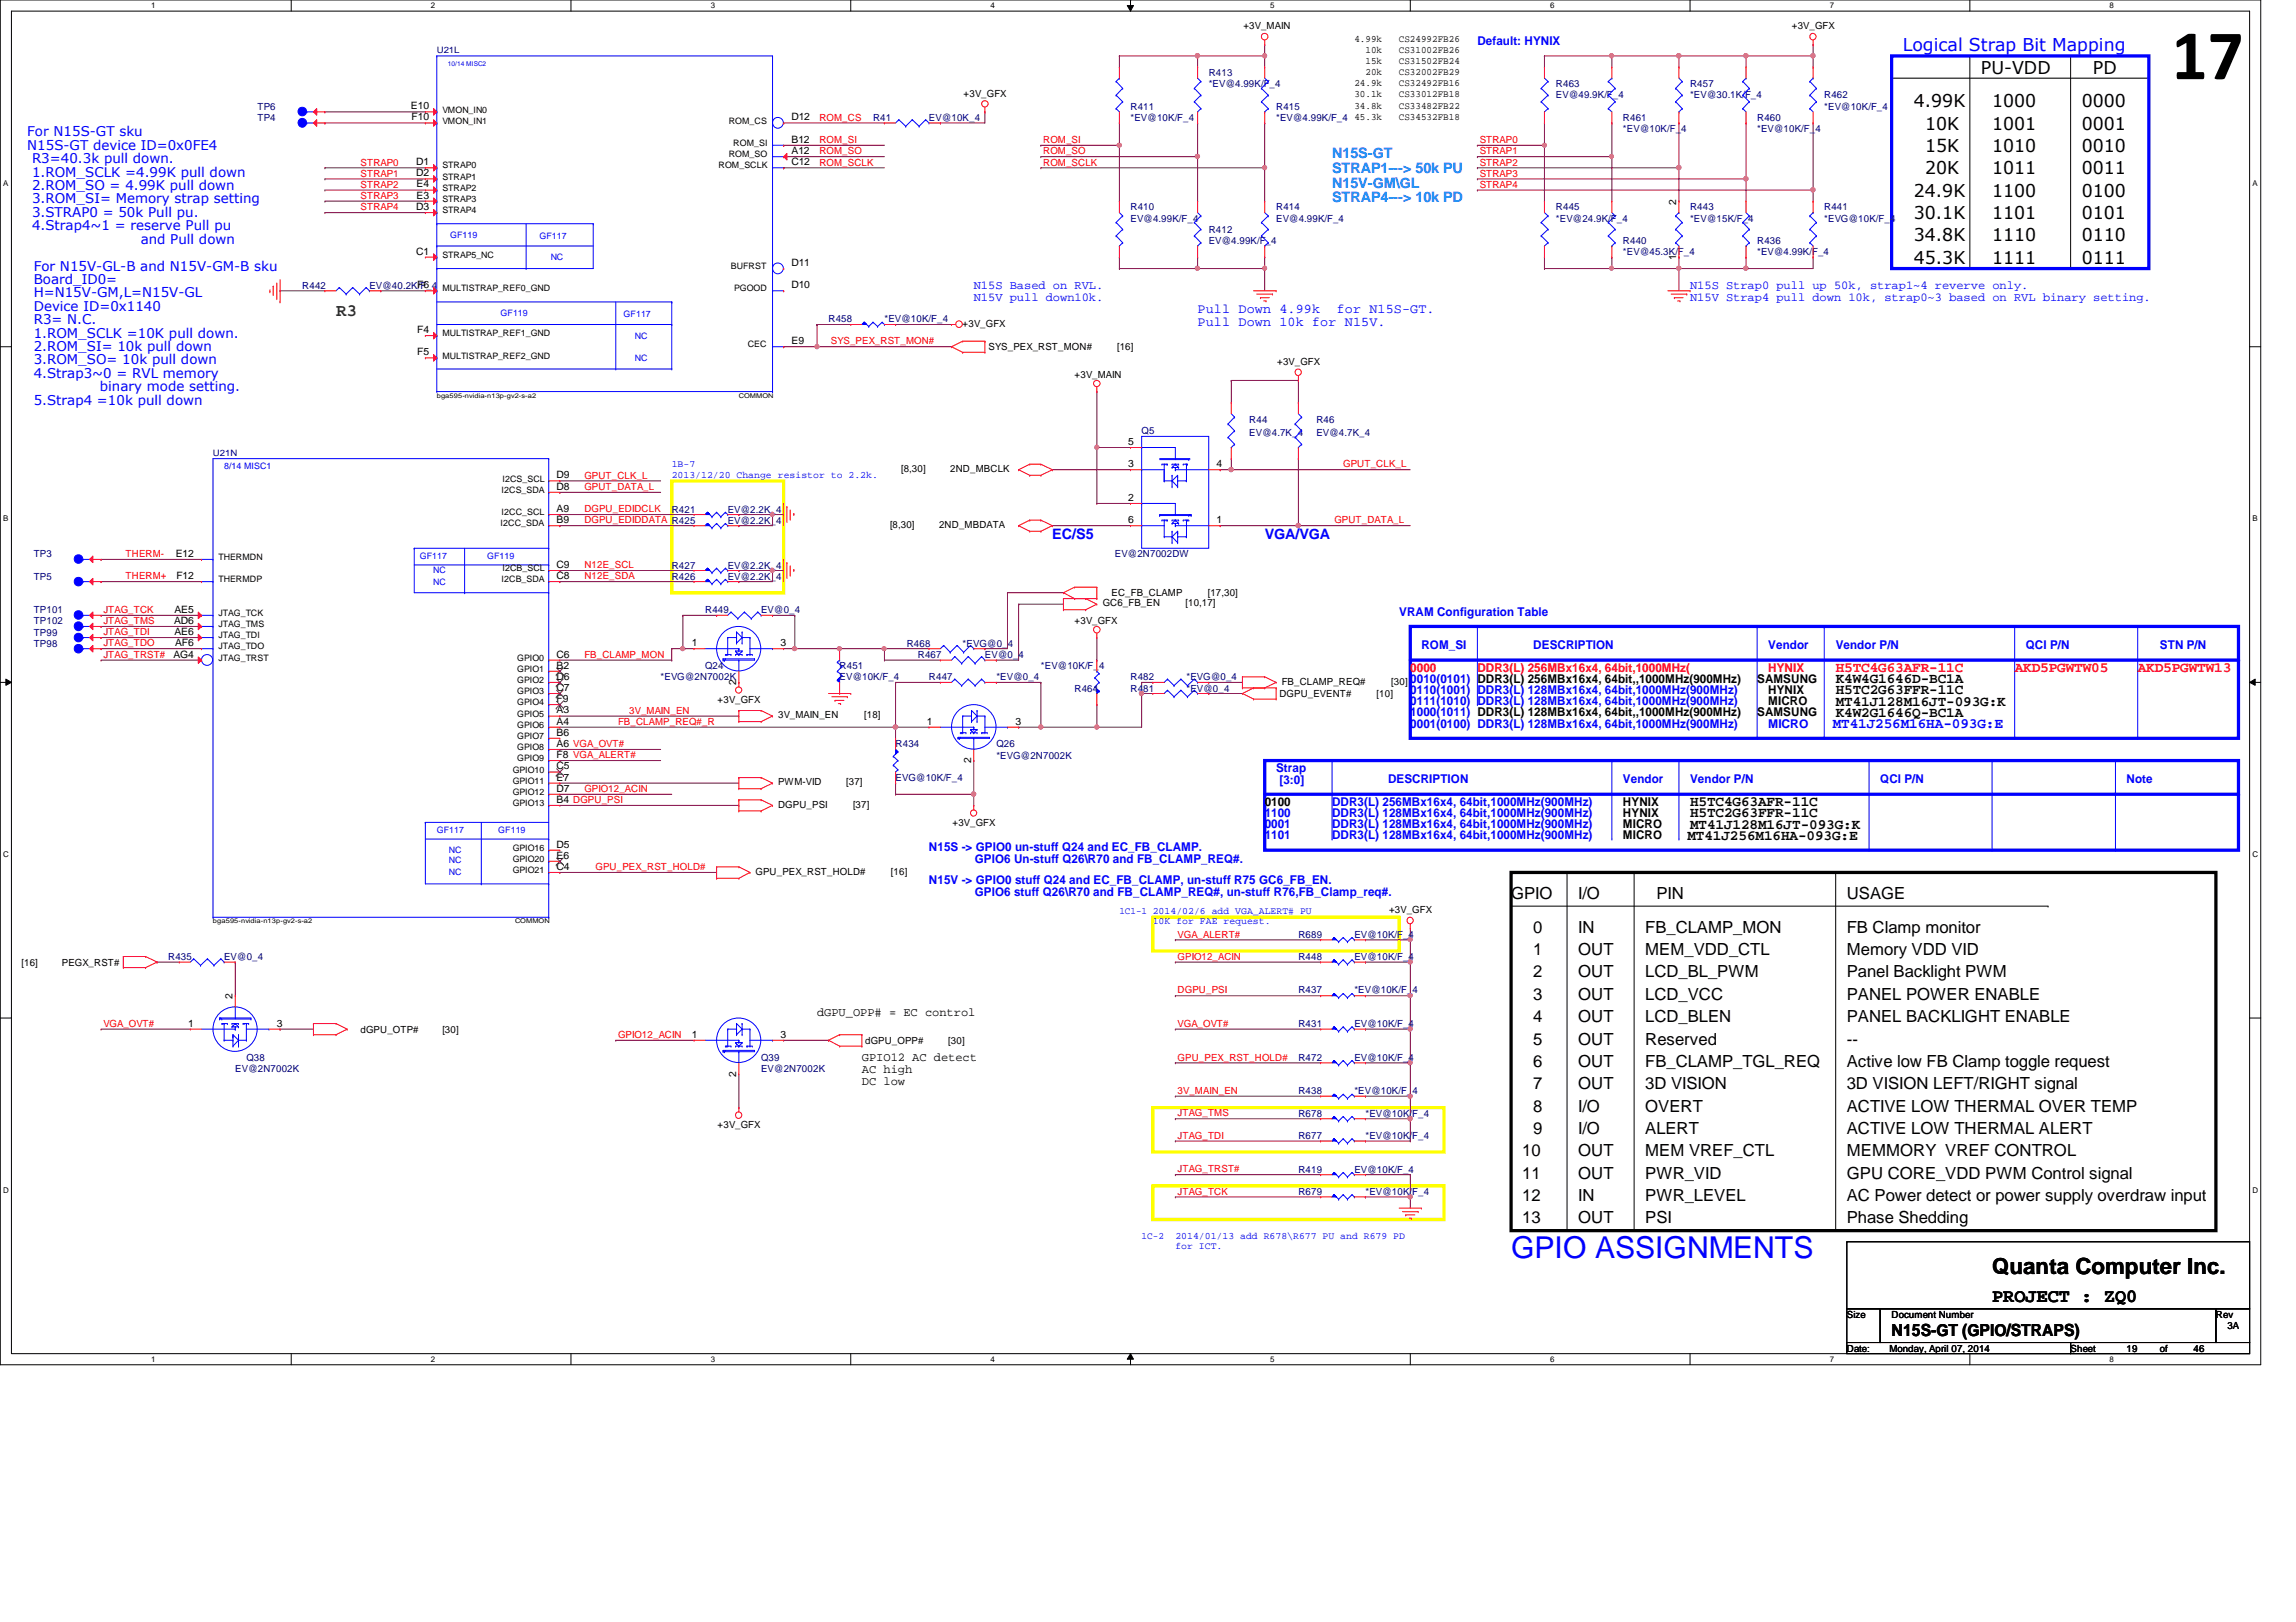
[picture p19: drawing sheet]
<svg xmlns="http://www.w3.org/2000/svg" width="297mm" height="210mm" viewBox="0 0 297 210" stroke-linecap="round" stroke-linejoin="round" font-family="sans-serif">
<defs><g id="words">
<text font-size="9.2" x="280.9" y="10.2">17</text>
<text font-size="3.9" fill="#00f" x="195.5" y="162.8">GPIO ASSIGNMENTS</text>
<text font-size="2.9" x="257.7" y="164.8">Quanta Computer Inc.</text>
<text font-size="2.5" x="257.7" y="168.5">PROJECT : ZQ0</text>
<text font-size="2.3" fill="#00f" x="246.2" y="6.6">Logical Strap Bit Mapping</text>
<g font-size="2.3">
<text x="256.3" y="9.5">PU-VDD</text>
<text x="270.8" y="9.5">PD</text>
<text x="247.6" y="13.8">4.99K</text>
<text x="249" y="16.8">10K</text>
<text x="257.7" y="13.8">1000</text>
<text x="257.7" y="16.8">1001</text>
<text x="269.3" y="13.8">0000</text>
<text x="269.3" y="16.8">0001</text>
<text x="249" y="19.6">15K</text>
<text x="249" y="22.6">20K</text>
<text x="257.7" y="22.6">1011</text>
<text x="257.7" y="19.6">1010</text>
<text x="269.3" y="19.6">0010</text>
<text x="269.3" y="22.6">0011</text>
<text x="247.6" y="25.4">24.9K</text>
<text x="247.6" y="28.3">30.1K</text>
<text x="257.7" y="25.4">1100</text>
<text x="257.7" y="28.3">1101</text>
<text x="269.3" y="25.4">0100</text>
<text x="269.3" y="28.3">0101</text>
<text x="247.6" y="31.2">34.8K</text>
<text x="247.6" y="34.1">45.3K</text>
<text x="257.7" y="31.2">1110</text>
<text x="257.7" y="34.1">1111</text>
<text x="269.3" y="34.1">0111</text>
<text x="269.3" y="31.2">0110</text>
</g>
<text font-size="2.3" fill="#008000" x="43.5" y="40.9">R3</text>
<g font-size="2.2">
<text x="195.5" y="116.4">GPIO</text>
<text x="204.2" y="116.4">I/O</text>
<text x="214.3" y="116.4">PIN</text>
<text x="238.9" y="116.4">USAGE</text>
<text x="198.4" y="120.7">0</text>
<text x="198.4" y="123.6">1</text>
<text x="204.2" y="120.7">IN</text>
<text x="204.2" y="123.6">OUT</text>
<text x="212.8" y="120.7">FB_CLAMP_MON</text>
<text x="212.8" y="123.6">MEM_VDD_CTL</text>
<text x="238.9" y="123.6">Memory VDD VID</text>
<text x="238.9" y="120.7">FB Clamp monitor</text>
<text x="198.4" y="129.4">3</text>
<text x="198.4" y="126.5">2</text>
<text x="204.2" y="126.5">OUT</text>
<text x="204.2" y="129.4">OUT</text>
<text x="212.8" y="129.4">LCD_VCC</text>
<text x="212.8" y="126.5">LCD_BL_PWM</text>
<text x="238.9" y="126.5">Panel Backlight PWM</text>
<text x="238.9" y="129.4">PANEL POWER ENABLE</text>
<text x="198.4" y="132.3">4</text>
<text x="198.4" y="135.2">5</text>
<text x="204.2" y="135.2">OUT</text>
<text x="204.2" y="132.3">OUT</text>
<text x="212.8" y="135.2">Reserved</text>
<text x="212.8" y="132.3">LCD_BLEN</text>
<text x="238.9" y="135.2">--</text>
<text x="238.9" y="132.3">PANEL BACKLIGHT ENABLE</text>
<text x="198.4" y="138.1">6</text>
<text x="198.4" y="141">7</text>
<text x="198.4" y="143.8">8</text>
<text x="204.2" y="141">OUT</text>
<text x="204.2" y="143.8">I/O</text>
<text x="204.2" y="138.1">OUT</text>
<text x="212.8" y="141">3D VISION</text>
<text x="212.8" y="138.1">FB_CLAMP_TGL_REQ</text>
<text x="212.8" y="143.8">OVERT</text>
<text x="238.9" y="143.8">ACTIVE LOW THERMAL OVER TEMP</text>
<text x="238.9" y="138.1">Active low FB Clamp toggle request</text>
<text x="238.9" y="141">3D VISION LEFT/RIGHT signal</text>
<text x="196.9" y="149.6">10</text>
<text x="198.4" y="146.8">9</text>
<text x="204.2" y="146.8">I/O</text>
<text x="204.2" y="149.6">OUT</text>
<text x="212.8" y="149.6">MEM VREF_CTL</text>
<text x="212.8" y="146.8">ALERT</text>
<text x="238.9" y="146.8">ACTIVE LOW THERMAL ALERT</text>
<text x="238.9" y="149.6">MEMMORY VREF CONTROL</text>
<text x="196.9" y="155.4">12</text>
<text x="196.9" y="152.6">11</text>
<text x="204.2" y="152.6">OUT</text>
<text x="204.2" y="155.4">IN</text>
<text x="212.8" y="155.4">PWR_LEVEL</text>
<text x="212.8" y="152.6">PWR_VID</text>
<text x="238.9" y="152.6">GPU CORE_VDD PWM Control signal</text>
<text x="238.9" y="155.4">AC Power detect or power supply overdraw input</text>
<text x="196.9" y="158.3">13</text>
<text x="204.2" y="158.3">OUT</text>
<text x="212.8" y="158.3">PSI</text>
<text x="238.9" y="158.3">Phase Shedding</text>
<text x="244.7" y="172.8">N15S-GT (GPIO/STRAPS)</text>
</g>
<g font-size="1.9" fill="#0080ff">
<text x="172.3" y="20.5">N15S-GT</text>
<text x="172.3" y="22.4">STRAP1---&gt; 50k PU</text>
<text x="172.3" y="24.3">N15V-GM\GL</text>
<text x="172.3" y="26.2">STRAP4---&gt; 10k PD</text>
</g>
<g font-size="1.9" fill="#00f">
<text x="136.1" y="69.7">EC/S5</text>
<text x="163.6" y="69.7">VGA/VGA</text>
<text x="237.1" y="94.2">MT41J256M16HA-093G:E</text>
</g>
<g font-size="1.9">
<text x="237.5" y="89.9">H5TC2G63FFR-11C</text>
<text x="237.5" y="88.4">K4W4G1646D-BC1A</text>
<text x="237.5" y="91.3">MT41J128M16JT-093G:K</text>
<text x="237.5" y="92.8">K4W2G1646Q-BC1A</text>
<text x="218.6" y="105.8">H5TC2G63FFR-11C</text>
<text x="218.6" y="104.4">H5TC4G63AFR-11C</text>
<text x="218.6" y="107.2">MT41J128M16JT-093G:K</text>
<text x="218.3" y="108.7">MT41J256M16HA-093G:E</text>
</g>
<g font-size="1.9" fill="#f00">
<text x="237.5" y="87">H5TC4G63AFR-11C</text>
<text x="260.6" y="87">AKD5PGWTW05</text>
<text x="276.6" y="87">AKD5PGWTW13</text>
</g>
<g font-size="1.7" fill="#00f">
<text x="3.5" y="17.7">For N15S-GT sku</text>
<text x="3.5" y="19.4">N15S-GT device ID=0x0FE4</text>
<text x="4.1" y="21.1">R3=40.3k pull down.</text>
<text x="4.1" y="22.9">1.ROM_SCLK =4.99K pull down</text>
<text x="4.1" y="24.6">2.ROM_SO = 4.99K pull down</text>
<text x="4.1" y="26.3">3.ROM_SI= Memory strap setting</text>
<text x="4.1" y="28.1">3.STRAP0 = 50k Pull pu.</text>
<text x="4.1" y="29.8">4.Strap4~1 = reserve Pull pu</text>
<text x="4.4" y="35">For N15V-GL-B and N15V-GM-B sku</text>
<text x="18.2" y="31.5">and Pull down</text>
<text x="4.4" y="36.7">Board_ID0=</text>
<text x="4.4" y="38.5">H=N15V-GM,L=N15V-GL</text>
<text x="4.4" y="40.2">Device ID=0x1140</text>
<text x="4.4" y="42">R3= N.C.</text>
<text x="154.9" y="40.5">Pull Down 4.99k</text>
<text x="172.9" y="40.5">for N15S-GT.</text>
<text x="4.4" y="43.7">1.ROM_SCLK =10K pull down.</text>
<text x="4.4" y="45.4">2.ROM_SI= 10k pull down</text>
<text x="4.4" y="47.2">3.ROM_SO= 10k pull down</text>
<text x="154.9" y="42.2">Pull Down 10k for N15V.</text>
<text x="4.4" y="48.9">4.Strap3~0 = RVL memory</text>
<text x="4.4" y="52.4">5.Strap4 =10k pull down</text>
<text x="12.9" y="50.6">binary mode setting.</text>
</g>
<g font-size="1.6" fill="#00f">
<text x="191.1" y="5.8">Default: HYNIX</text>
<text x="126" y="37.4">N15S Based on RVL.</text>
<text x="126" y="39">N15V pull down10k.</text>
<text x="218.6" y="37.4">N15S Strap0 pull up 50k, strap1~4 reverve only.</text>
<text x="218.6" y="39">N15V Strap4 pull down 10k, strap0~3 based on RVL binary setting.</text>
<text x="181" y="79.7">VRAM Configuration Table</text>
<text x="183.9" y="84">ROM_SI</text>
<text x="198.4" y="84">DESCRIPTION</text>
<text x="228.8" y="84">Vendor</text>
<text x="237.5" y="84">Vendor P/N</text>
<text x="262.1" y="84">QCI P/N</text>
<text x="279.4" y="84">STN P/N</text>
<text x="182.5" y="89.8">0110(1001) DDR3(L) 128MBx16x4, 64bit,1000MHz(900MHz)</text>
<text x="182.5" y="88.3">0010(0101)</text>
<text x="182.5" y="91.2">0111(1010) DDR3(L) 128MBx16x4, 64bit,1000MHz(900MHz)</text>
<text x="182.5" y="92.7">1000(1011) DDR3(L) 128MBx16x4, 64bit,,1000MHz(900MHz)</text>
<text x="182.5" y="94.1">0001(0100) DDR3(L) 128MBx16x4, 64bit,1000MHz(900MHz)</text>
<text x="228.8" y="94.1">MICRO</text>
<text x="165.1" y="99.9">Strap</text>
<text x="165.5" y="101.5">[3:0]</text>
<text x="179.6" y="101.4">DESCRIPTION</text>
<text x="210" y="101.4">Vendor</text>
<text x="218.6" y="101.4">Vendor P/N</text>
<text x="243.2" y="101.4">QCI P/N</text>
<text x="275.1" y="101.4">Note</text>
<text x="163.6" y="107.1">0001</text>
<text x="163.6" y="105.7">1100</text>
<text x="172.3" y="107.1">DDR3(L) 128MBx16x4, 64bit,1000MHz(900MHz)</text>
<text x="172.3" y="104.3">DDR3(L) 256MBx16x4, 64bit,1000MHz(900MHz)</text>
<text x="172.3" y="105.7">DDR3(L) 128MBx16x4, 64bit,1000MHz(900MHz)</text>
<text x="120.2" y="110.1">N15S -&gt; GPIO0 un-stuff Q24 and EC_FB_CLAMP.</text>
<text x="126.1" y="111.7">GPIO6 Un-stuff Q26\R70 and FB_CLAMP_REQ#.</text>
<text x="163.6" y="108.6">1101</text>
<text x="172.3" y="108.6">DDR3(L) 128MBx16x4, 64bit,1000MHz(900MHz)</text>
<text x="120.2" y="114.4">N15V -&gt; GPIO0 stuff Q24 and EC_FB_CLAMP, un-stuff R75 GC6_FB_EN.</text>
<text x="126.1" y="116">GPIO6 stuff Q26\R70 and FB_CLAMP_REQ#, un-stuff R76,FB_Clamp_req#.</text>
</g>
<g font-size="1.6" fill="#f00">
<text x="182.5" y="86.9">0000</text>
<text x="191.1" y="86.9">DDR3(L) 256MBx16x4, 64bit,1000MHz(</text>
<text x="228.8" y="86.9">HYNIX</text>
</g>
<g font-size="1.6">
<text x="191.1" y="88.3">DDR3(L) 256MBx16x4, 64bit,,1000MHz(900MHz)</text>
<text x="227.3" y="88.3">SAMSUNG</text>
<text x="228.8" y="89.8">HYNIX</text>
<text x="227.3" y="92.7">SAMSUNG</text>
<text x="228.8" y="91.2">MICRO</text>
<text x="163.6" y="104.3">0100</text>
<text x="210" y="105.7">HYNIX</text>
<text x="210" y="104.3">HYNIX</text>
<text x="210" y="107.1">MICRO</text>
<text x="210" y="108.6">MICRO</text>
<text x="105.7" y="131.5">dGPU_OPP# = EC control</text>
<text x="111.5" y="137.3">GPIO12 AC detect</text>
<text x="111.5" y="138.9">AC high</text>
<text x="111.5" y="140.5">DC low</text>
</g>
<g font-size="1.3">
<text x="160.9" y="3.8">+3V_MAIN</text>
<text x="175.2" y="5.4">4.99k</text>
<text x="181" y="5.4">CS24992FB26</text>
<text x="231.8" y="3.8">+3V_GFX</text>
<text x="175.2" y="11.2">24.9k</text>
<text x="176.7" y="6.9">10k</text>
<text x="176.7" y="8.3">15k</text>
<text x="176.7" y="9.7">20k</text>
<text x="181" y="11.2">CS32492FB16</text>
<text x="181" y="6.9">CS31002FB26</text>
<text x="181" y="8.3">CS31502FB24</text>
<text x="181" y="9.7">CS32002FB29</text>
<text x="53.2" y="14.1">E10</text>
<text x="53.3" y="15.6">F10</text>
<text x="102.4" y="15.6">D12</text>
<text x="124.7" y="12.5">+3V_GFX</text>
<text x="175.2" y="12.6">30.1k</text>
<text x="175.2" y="14.1">34.8k</text>
<text x="175.2" y="15.5">45.3k</text>
<text x="181" y="12.6">CS33012FB18</text>
<text x="181" y="14.1">CS33482FB22</text>
<text x="181" y="15.5">CS34532FB18</text>
<text x="53.8" y="22.8">D2</text>
<text x="53.8" y="21.4">D1</text>
<text x="102.4" y="21.4">C12</text>
<text x="102.4" y="19.9">A12</text>
<text x="102.4" y="18.5">B12</text>
<text x="53.8" y="27.2">D3</text>
<text x="53.9" y="25.7">E3</text>
<text x="53.9" y="24.3">E4</text>
<text x="216.9" y="26.5" transform="rotate(-90 216.9 26.5)">2</text>
<text x="53.8" y="32.9">C1</text>
<text x="102.4" y="34.4">D11</text>
<text x="216.9" y="33.6" transform="rotate(-90 216.9 33.6)">1</text>
<text x="54" y="37.3">F6</text>
<text x="102.4" y="37.3">D10</text>
<text x="54" y="46">F5</text>
<text x="54" y="43.1">F4</text>
<text x="102.4" y="44.5">E9</text>
<text x="124.5" y="42.3">+3V_GFX</text>
<text x="127.9" y="45.3">SYS_PEX_RST_MON#</text>
<text x="144.5" y="45.3">[16]</text>
<text x="165.2" y="47.2">+3V_GFX</text>
<text x="139" y="48.9">+3V_MAIN</text>
<text x="146" y="57.6">5</text>
<text x="72" y="63.4">D8</text>
<text x="72" y="61.9">D9</text>
<text x="116.6" y="61.1">[8,30]</text>
<text x="122.9" y="61.1">2ND_MBCLK</text>
<text x="146" y="64.8">2</text>
<text x="146" y="60.5">3</text>
<text x="157.4" y="60.5">4</text>
<text x="72" y="67.7">B9</text>
<text x="72" y="66.3">A9</text>
<text x="115.1" y="68.4">[8,30]</text>
<text x="121.5" y="68.4">2ND_MBDATA</text>
<text x="146" y="67.7">6</text>
<text x="157.4" y="67.7">1</text>
<text x="22.7" y="72.1">E12</text>
<text x="22.8" y="74.9">F12</text>
<text x="72" y="74.9">C8</text>
<text x="72" y="73.5">C9</text>
<text x="143.8" y="77.2">EC_FB_CLAMP</text>
<text x="156.2" y="77.2">[17,30]</text>
<text x="22.5" y="80.7">AD6</text>
<text x="22.6" y="82.2">AE6</text>
<text x="22.6" y="79.3">AE5</text>
<text x="22.6" y="83.6">AF6</text>
<text x="89.5" y="83.6">1</text>
<text x="101" y="83.6">3</text>
<text x="139" y="80.8">+3V_GFX</text>
<text x="142.7" y="78.5">GC6_FB_EN</text>
<text x="153.4" y="78.5">[10,17]</text>
<text x="22.4" y="85.1">AG4</text>
<text x="72" y="89.4">C7</text>
<text x="72" y="88">D6</text>
<text x="72" y="86.5">B2</text>
<text x="72" y="85.1">C6</text>
<text x="95.2" y="88.6" transform="rotate(-90 95.2 88.6)">2</text>
<text x="165.8" y="88.6">FB_CLAMP_REQ#</text>
<text x="180" y="88.6">[30]</text>
<text x="72" y="95.2">B6</text>
<text x="72" y="93.8">A4</text>
<text x="72" y="92.3">A3</text>
<text x="72" y="90.8">F9</text>
<text x="92.8" y="90.9">+3V_GFX</text>
<text x="100.7" y="93">3V_MAIN_EN</text>
<text x="111.8" y="93">[18]</text>
<text x="119.9" y="93.8">1</text>
<text x="131.4" y="93.8">3</text>
<text x="165.5" y="90.2">DGPU_EVENT#</text>
<text x="178.1" y="90.2">[10]</text>
<text x="72" y="101">E7</text>
<text x="72" y="99.6">C5</text>
<text x="72" y="98.1">F8 VGA_ALERT#</text>
<text x="72" y="96.6">A6 VGA_OVT#</text>
<text x="100.7" y="101.6">PWM-VID</text>
<text x="109.5" y="101.6">[37]</text>
<text x="125.6" y="98.8" transform="rotate(-90 125.6 98.8)">2</text>
<text x="72" y="103.9">B4 DGPU_PSI</text>
<text x="72" y="102.4">D7</text>
<text x="100.7" y="104.6">DGPU_PSI</text>
<text x="110.4" y="104.6">[37]</text>
<text x="123.2" y="106.8">+3V_GFX</text>
<text x="72" y="112.6">C4</text>
<text x="72" y="111.1">E6</text>
<text x="72" y="109.7">D5</text>
<text x="97.7" y="113.2">GPU_PEX_RST_HOLD#</text>
<text x="115.3" y="113.2">[16]</text>
<text x="179.7" y="118.2">+3V_GFX</text>
<text x="2.8" y="125">[16]</text>
<text x="8" y="125">PEGX_RST#</text>
<text x="30.1" y="129.3" transform="rotate(-90 30.1 129.3)">2</text>
<text x="24.3" y="132.8">1</text>
<text x="35.8" y="132.8">3</text>
<text x="46.6" y="133.6">dGPU_OTP#</text>
<text x="57.2" y="133.6">[30]</text>
<text x="89.5" y="134.3">1</text>
<text x="101" y="134.3">3</text>
<text x="111.9" y="135.1">dGPU_OPP#</text>
<text x="122.7" y="135.1">[30]</text>
<text x="95.2" y="139.3" transform="rotate(-90 95.2 139.3)">2</text>
<text x="92.8" y="146">+3V_GFX</text>
<text x="238.9" y="170.6">Size</text>
<text x="244.7" y="170.6">Document Number</text>
<text x="286.7" y="170.6">Rev</text>
<text x="288.2" y="172">3A</text>
<text x="238.9" y="174.9">Date:</text>
<text x="244.4" y="174.9">Monday, April 07, 2014</text>
<text x="267.9" y="174.9">Sheet</text>
<text x="275.1" y="174.9">19</text>
<text x="279.4" y="174.9">of</text>
<text x="283.8" y="174.9">46</text>
</g>
<g font-size="1.3" fill="#000080">
<text x="156.4" y="9.9">R413</text>
<text x="156.4" y="11.3">*EV@4.99K/F_4</text>
<text x="201.3" y="11.3">R463</text>
<text x="218.6" y="11.3">R457</text>
<text x="33.3" y="15.7">TP4</text>
<text x="33.3" y="14.2">TP6</text>
<text x="112.9" y="15.7">R41</text>
<text x="120.2" y="15.7">EV@10K_4</text>
<text x="146.3" y="14.2">R411</text>
<text x="146.3" y="15.7">*EV@10K/F_4</text>
<text x="165.1" y="14.2">R415</text>
<text x="165.1" y="15.7">*EV@4.99K/F_4</text>
<text x="201.3" y="12.7">EV@49.9K/F_4</text>
<text x="210" y="15.7">R461</text>
<text x="210" y="17.1">*EV@10K/F_4</text>
<text x="218.6" y="12.7">*EV@30.1K/F_4</text>
<text x="227.3" y="15.7">R460</text>
<text x="227.3" y="17.1">*EV@10K/F_4</text>
<text x="236" y="12.7">R462</text>
<text x="236" y="14.2">*EV@10K/F_4</text>
<text x="146.3" y="27.2">R410</text>
<text x="146.3" y="28.7">EV@4.99K/F_4</text>
<text x="165.1" y="27.2">R414</text>
<text x="165.1" y="28.7">EV@4.99K/F_4</text>
<text x="201.3" y="27.2">R445</text>
<text x="201.3" y="28.7">*EV@24.9K/F_4</text>
<text x="218.6" y="27.2">R443</text>
<text x="218.6" y="28.7">*EV@15K/F_4</text>
<text x="236" y="27.2">R441</text>
<text x="236" y="28.7">*EVG@10K/F_4</text>
<text x="156.4" y="30.1">R412</text>
<text x="156.4" y="31.6">EV@4.99K/F_4</text>
<text x="210" y="31.6">R440</text>
<text x="210" y="33">*EV@45.3K/F_4</text>
<text x="227.3" y="31.6">R436</text>
<text x="227.3" y="33">*EV@4.99K/F_4</text>
<text x="39.1" y="37.4">R442</text>
<text x="47.8" y="37.4">EV@40.2K/F_4</text>
<text x="107.2" y="41.7">R458</text>
<text x="114.4" y="41.7">*EV@10K/F_4</text>
<text x="147.7" y="56.2">Q5</text>
<text x="161.6" y="54.7">R44</text>
<text x="161.6" y="56.5">EV@4.7K_4</text>
<text x="170.3" y="54.7">R46</text>
<text x="170.3" y="56.5">EV@4.7K_4</text>
<text x="86.9" y="66.3">R421</text>
<text x="86.9" y="67.8">R425</text>
<text x="94.1" y="66.3">EV@2.2K_4</text>
<text x="94.1" y="67.8">EV@2.2K_4</text>
<text x="4.4" y="75">TP5</text>
<text x="4.4" y="72.1">TP3</text>
<text x="86.9" y="73.6">R427</text>
<text x="86.9" y="75">R426</text>
<text x="94.1" y="73.6">EV@2.2K_4</text>
<text x="94.1" y="75">EV@2.2K_4</text>
<text x="144.2" y="72.1">EV@2N7002DW</text>
<text x="4.4" y="82.3">TP99</text>
<text x="4.4" y="80.8">TP102</text>
<text x="4.4" y="79.4">TP101</text>
<text x="4.4" y="83.7">TP98</text>
<text x="91.2" y="79.4">R449</text>
<text x="98.5" y="79.4">EV@0_4</text>
<text x="117.3" y="83.7">R468</text>
<text x="124.5" y="83.7">*EVG@0_4</text>
<text x="85.5" y="88.1">*EVG@2N7002K</text>
<text x="91.2" y="86.6">Q24</text>
<text x="108.6" y="86.6">R451</text>
<text x="108.6" y="88.1">EV@10K/F_4</text>
<text x="118.7" y="85.1">R467</text>
<text x="120.2" y="88.1">R447</text>
<text x="127.4" y="85.1">EV@0_4</text>
<text x="128.9" y="88.1">*EV@0_4</text>
<text x="134.7" y="86.6">*EV@10K/F_4</text>
<text x="139" y="89.5">R464</text>
<text x="146.3" y="89.5">R481</text>
<text x="146.3" y="88.1">R482</text>
<text x="153.5" y="89.5">*EV@0_4</text>
<text x="153.5" y="88.1">*EVG@0_4</text>
<text x="115.9" y="96.7">R434</text>
<text x="115.9" y="101.1">EVG@10K/F_4</text>
<text x="128.9" y="96.7">Q26</text>
<text x="128.9" y="98.2">*EVG@2N7002K</text>
<text x="21.8" y="124.2">R435</text>
<text x="29" y="124.2">EV@0_4</text>
<text x="168" y="124.2">R448</text>
<text x="168" y="121.3">R689</text>
<text x="175.2" y="124.2">EV@10K/F_4</text>
<text x="175.2" y="121.3">EV@10K/F_4</text>
<text x="168" y="128.6">R437</text>
<text x="175.2" y="128.6">*EV@10K/F_4</text>
<text x="31.9" y="137.3">Q38</text>
<text x="98.5" y="137.3">Q39</text>
<text x="168" y="132.9">R431</text>
<text x="168" y="137.3">R472</text>
<text x="175.2" y="132.9">EV@10K/F_4</text>
<text x="175.2" y="137.3">EV@10K/F_4</text>
<text x="30.4" y="138.7">EV@2N7002K</text>
<text x="98.5" y="138.7">EV@2N7002K</text>
<text x="168" y="141.6">R438</text>
<text x="175.2" y="141.6">*EV@10K/F_4</text>
<text x="168" y="147.4">R677</text>
<text x="168" y="144.5">R678</text>
<text x="176.7" y="147.4">*EV@10K/F_4</text>
<text x="176.7" y="144.5">*EV@10K/F_4</text>
<text x="168" y="151.8">R419</text>
<text x="168" y="154.6">R679</text>
<text x="175.2" y="151.8">EV@10K/F_4</text>
<text x="176.7" y="154.6">*EV@10K/F_4</text>
</g>
<g font-size="1.3" fill="#f00">
<text x="106" y="15.6">ROM_CS</text>
<text x="46.6" y="22.9">STRAP1</text>
<text x="46.6" y="21.4">STRAP0</text>
<text x="106" y="20">ROM_SO</text>
<text x="106" y="18.5">ROM_SI</text>
<text x="106" y="21.4">ROM_SCLK</text>
<text x="135" y="18.5">ROM_SI</text>
<text x="135" y="21.4">ROM_SCLK</text>
<text x="135" y="20">ROM_SO</text>
<text x="191.4" y="21.4">STRAP2</text>
<text x="191.4" y="20">STRAP1</text>
<text x="191.4" y="22.9">STRAP3</text>
<text x="191.4" y="18.5">STRAP0</text>
<text x="46.6" y="27.2">STRAP4</text>
<text x="46.6" y="25.7">STRAP3</text>
<text x="46.6" y="24.3">STRAP2</text>
<text x="191.4" y="24.3">STRAP4</text>
<text x="107.5" y="44.6">SYS_PEX_RST_MON#</text>
<text x="75.6" y="63.4">GPUT_DATA_L</text>
<text x="75.6" y="61.9">GPUT_CLK_L</text>
<text x="173.8" y="60.5">GPUT_CLK_L</text>
<text x="75.6" y="66.3">DGPU_EDIDCLK</text>
<text x="75.6" y="67.7">DGPU_EDIDDATA</text>
<text x="172.6" y="67.7">GPUT_DATA_L</text>
<text x="16.3" y="75">THERM+</text>
<text x="16.3" y="72.1">THERM-</text>
<text x="75.6" y="73.5">N12E_SCL</text>
<text x="75.6" y="75">N12E_SDA</text>
<text x="13.4" y="83.7">JTAG_TDO</text>
<text x="13.4" y="82.2">JTAG_TDI</text>
<text x="13.4" y="79.3">JTAG_TCK</text>
<text x="13.4" y="80.8">JTAG_TMS</text>
<text x="13.4" y="85.1">JTAG_TRST#</text>
<text x="75.6" y="85.1">FB_CLAMP_MON</text>
<text x="80" y="93.8">FB_CLAMP_REQ#_R</text>
<text x="81.4" y="92.4">3V_MAIN_EN</text>
<text x="75.6" y="102.5">GPIO12_ACIN</text>
<text x="77" y="112.6">GPU_PEX_RST_HOLD#</text>
<text x="152.4" y="124.2">GPIO12_ACIN</text>
<text x="152.4" y="121.3">VGA_ALERT#</text>
<text x="152.4" y="128.6">DGPU_PSI</text>
<text x="13.4" y="132.9">VGA_OVT#</text>
<text x="80" y="134.3">GPIO12_ACIN</text>
<text x="152.4" y="132.9">VGA_OVT#</text>
<text x="152.4" y="137.2">GPU_PEX_RST_HOLD#</text>
<text x="152.4" y="141.6">3V_MAIN_EN</text>
<text x="152.4" y="144.5">JTAG_TMS</text>
<text x="152.4" y="147.4">JTAG_TDI</text>
<text x="152.4" y="151.7">JTAG_TRST#</text>
<text x="152.4" y="154.6">JTAG_TCK</text>
</g>
<g font-size="1.3" fill="#00f">
<text x="86.9" y="61.8">2013/12/20 Change resistor to 2.2k.</text>
<text x="86.9" y="60.4">1B-7</text>
<text x="144.8" y="118.3">1C1-1</text>
<text x="149.1" y="118.3">2014/02/6 add VGA_ALERT# PU</text>
<text x="149.1" y="119.6">10K for FAE request.</text>
<text x="147.7" y="160.3">1C-2</text>
<text x="152.1" y="160.3">2014/01/13 add R678\R677 PU and R679 PD</text>
<text x="152.1" y="161.6">for ICT.</text>
</g>
<g font-size="1.1" fill="#000080">
<text x="56.5" y="6.9">U21L</text>
<text x="27.6" y="59">U21N</text>
</g>
<g font-size="1.1">
<text x="57.2" y="16">VMON_IN1</text>
<text x="57.2" y="14.6">VMON_IN0</text>
<text x="94.3" y="16">ROM_CS</text>
<text x="57.2" y="23.2">STRAP1</text>
<text x="57.2" y="21.8">STRAP0</text>
<text x="93" y="21.8">ROM_SCLK</text>
<text x="94.3" y="20.4">ROM_SO</text>
<text x="94.9" y="18.9">ROM_SI</text>
<text x="57.2" y="27.6">STRAP4</text>
<text x="57.2" y="26.1">STRAP3</text>
<text x="57.2" y="24.7">STRAP2</text>
<text x="57.2" y="33.4">STRAP5_NC</text>
<text x="94.6" y="34.8">BUFRST</text>
<text x="57.2" y="37.7">MULTISTRAP_REF0_GND</text>
<text x="95" y="37.7">PGOOD</text>
<text x="57.2" y="46.4">MULTISTRAP_REF2_GND</text>
<text x="57.2" y="43.5">MULTISTRAP_REF1_GND</text>
<text x="96.7" y="45">CEC</text>
<text x="64.9" y="63.8">I2CS_SDA</text>
<text x="65" y="62.3">I2CS_SCL</text>
<text x="64.8" y="68.1">I2CC_SDA</text>
<text x="64.9" y="66.7">I2CC_SCL</text>
<text x="28.3" y="75.4">THERMDP</text>
<text x="28.3" y="72.5">THERMDN</text>
<text x="64.9" y="75.4">I2CB_SDA</text>
<text x="65" y="73.9">I2CB_SCL</text>
<text x="28.3" y="82.6">JTAG_TDI</text>
<text x="28.3" y="81.2">JTAG_TMS</text>
<text x="28.3" y="79.7">JTAG_TCK</text>
<text x="28.3" y="85.5">JTAG_TRST</text>
<text x="28.3" y="84">JTAG_TDO</text>
<text x="66.9" y="89.8">GPIO3</text>
<text x="66.9" y="88.4">GPIO2</text>
<text x="66.9" y="87">GPIO1</text>
<text x="66.9" y="85.5">GPIO0</text>
<text x="66.9" y="95.6">GPIO7</text>
<text x="66.9" y="94.2">GPIO6</text>
<text x="66.9" y="92.8">GPIO5</text>
<text x="66.9" y="91.3">GPIO4</text>
<text x="66.3" y="101.4">GPIO11</text>
<text x="66.3" y="100">GPIO10</text>
<text x="66.9" y="98.5">GPIO9</text>
<text x="66.9" y="97.1">GPIO8</text>
<text x="66.3" y="104.3">GPIO13</text>
<text x="66.3" y="102.9">GPIO12</text>
<text x="66.3" y="113">GPIO21</text>
<text x="66.3" y="111.5">GPIO20</text>
<text x="66.3" y="110.1">GPIO16</text>
</g>
<g font-size="1.1" fill="#00f">
<text x="58.2" y="30.8">GF119</text>
<text x="69.8" y="30.9">GF117</text>
<text x="71.2" y="33.7">NC</text>
<text x="64.8" y="40.9">GF119</text>
<text x="80.7" y="41.1">GF117</text>
<text x="82.1" y="46.7">NC</text>
<text x="82.1" y="43.8">NC</text>
<text x="29" y="60.7">8/14 MISC1</text>
<text x="54.3" y="72.3">GF117</text>
<text x="56" y="75.6">NC</text>
<text x="56" y="74.2">NC</text>
<text x="63" y="72.3">GF119</text>
<text x="56.5" y="107.8">GF117</text>
<text x="64.5" y="107.8">GF119</text>
<text x="58.1" y="113.3">NC</text>
<text x="58.1" y="111.7">NC</text>
<text x="58.1" y="110.4">NC</text>
</g>
<g font-size="1">
<text x="19.6" y="1.1">1</text>
<text x="55.7" y="1.1">2</text>
<text x="91.9" y="1.1">3</text>
<text x="128.1" y="1.1">4</text>
<text x="164.3" y="1.1">5</text>
<text x="200.5" y="1.1">6</text>
<text x="236.7" y="1.1">7</text>
<text x="272.9" y="1.1">8</text>
<text x=".4" y="24">A</text>
<text x="291.4" y="24">A</text>
<text x=".4" y="67.5">B</text>
<text x="291.4" y="67.5">B</text>
<text x=".4" y="110.9">C</text>
<text x="291.4" y="110.9">C</text>
<text x=".4" y="154.3">D</text>
<text x="291.4" y="154.3">D</text>
<text x="19.6" y="176.2">1</text>
<text x="55.7" y="176.2">2</text>
<text x="91.9" y="176.2">3</text>
<text x="128.1" y="176.2">4</text>
<text x="164.3" y="176.2">5</text>
<text x="200.5" y="176.2">6</text>
<text x="236.7" y="176.2">7</text>
<text x="272.9" y="176.2">8</text>
</g>
<text font-size=".8" fill="#00f" x="58" y="8.6">10/14 MISC2</text>
<g font-size=".8">
<text x="56.5" y="51.5">bga595-nvidia-n13p-gv2-s-a2</text>
<text x="95.6" y="51.5">COMMON</text>
<text x="27.6" y="119.5">bga595-nvidia-n13p-gv2-s-a2</text>
<text x="66.6" y="119.5">COMMON</text>
</g>
</g></defs>
<path d="M0 0h292.5v176.6h-292.5zM1.5 1.4h289.5v173.8h-289.5z" fill="none" stroke="#000" stroke-width=".13"/>
<g fill="#fff">
<path d="M19.6 .2h.5v1.1h-.5z"/>
<path d="M19.6 175.3h.5v1.2h-.5z"/>
</g>
<path d="M37.7 0v1.4M37.7 175.2v1.4" fill="none" stroke="#000" stroke-width=".13"/>
<g fill="#fff">
<path d="M55.7 .2h.6v1.1h-.6z"/>
<path d="M55.7 175.3h.6v1.2h-.6z"/>
</g>
<path d="M73.9 0v1.4M73.9 175.2v1.4" fill="none" stroke="#000" stroke-width=".13"/>
<g fill="#fff">
<path d="M91.9 .2h.6v1.1h-.6z"/>
<path d="M91.9 175.3h.6v1.2h-.6z"/>
</g>
<path d="M110.1 0v1.4M110.1 175.2v1.4" fill="none" stroke="#000" stroke-width=".13"/>
<g fill="#fff">
<path d="M128.1 .2h.6v1.1h-.6z"/>
<path d="M128.1 175.3h.6v1.2h-.6z"/>
</g>
<path d="M145.8 .7h.8l-.3 .7zM146.3 0v1.4M146.3 175.2l.3 .7h-.8zM146.3 175.2v1.4" fill="none" stroke="#000" stroke-width=".13"/>
<path d="M145.8 .7h.8l-.3 .7zM146.3 175.2l.3 .7h-.8z" fill="#000"/>
<g fill="#fff">
<path d="M164.3 .2h.6v1.1h-.6z"/>
<path d="M164.3 175.3h.6v1.2h-.6z"/>
</g>
<path d="M182.5 0v1.4M182.5 175.2v1.4" fill="none" stroke="#000" stroke-width=".13"/>
<g fill="#fff">
<path d="M200.5 .2h.6v1.1h-.6z"/>
<path d="M200.5 175.3h.6v1.2h-.6z"/>
</g>
<path d="M218.6 0v1.4M218.6 175.2v1.4" fill="none" stroke="#000" stroke-width=".13"/>
<g fill="#fff">
<path d="M236.7 .2h.6v1.1h-.6z"/>
<path d="M236.7 175.3h.6v1.2h-.6z"/>
</g>
<path d="M254.8 0v1.4M254.8 175.2v1.4" fill="none" stroke="#000" stroke-width=".13"/>
<g fill="#fff">
<path d="M272.9 .2h.6v1.1h-.6z"/>
<path d="M272.9 175.3h.6v1.2h-.6z"/>
<path d="M.4 23.2h.7v1.1h-.7z"/>
<path d="M291.4 23.2h.7v1.1h-.7z"/>
<path d="M.4 66.6h.7v1.1h-.7z"/>
<path d="M291.4 66.6h.7v1.1h-.7z"/>
</g>
<path d="M0 44.9h1.5M291 44.9h1.5" fill="none" stroke="#000" stroke-width=".13"/>
<g fill="#fff">
<path d="M.4 110h.7v1.2h-.7z"/>
<path d="M291.4 110h.7v1.2h-.7z"/>
</g>
<path d="M0 88.3h1.5M.8 87.9l.7 .4-.7 .4zM291 88.3l.8-.4v.8zM291 88.3h1.5" fill="none" stroke="#000" stroke-width=".13"/>
<path d="M.8 87.9l.7 .4-.7 .4zM291 88.3l.8-.4v.8z" fill="#000"/>
<g fill="#fff">
<path d="M.4 153.5h.7v1.1h-.7z"/>
<path d="M291.4 153.5h.7v1.1h-.7z"/>
</g>
<g fill="none" stroke="#000" stroke-width=".13">
<path d="M244.7 7.2h33.3M244.7 10.1h33.3M254.8 7.2v27.6M267.9 7.2v27.6M278 7.2h.1M278 10.1h.1M254.8 34.8h.1M267.9 34.8h.1M195.5 117.3h69.5M202.7 112.9v46.4M211.4 112.9v46.4M237.5 112.9v46.4"/>
<path d="M265 117.3h.1M0 131.7h1.5M291 131.7h1.5M202.7 159.3h.1M211.4 159.3h.1M237.5 159.3h.1"/>
</g>
<path d="M195.5 112.9h91.2v46.4h-91.2z" fill="none" stroke="#000" stroke-width=".42"/>
<path d="M244.7 7.2h33.3v27.6h-33.3zM163.6 98.4h126v11.6h-126zM163.6 102.8h126" fill="none" stroke="#00f" stroke-width=".42"/>
<path d="M172.3 98.4v10.2M217.2 98.4v10.2M241.8 98.4v11.6M257.7 98.4v11.6M172.3 108.6h.1M217.2 108.6h.1M241.8 110h.1M257.7 110h.1" fill="none" stroke="#00f" stroke-width=".13"/>
<circle cx="289.6" cy="102.8" r=".21" fill="#00f"/>
<path d="M191.1 91.2h.1M191.1 81.1v10.1M208.5 98.4v10.2M236 95.5h.1M236 81.1v14.4M260.6 95.5h.1M260.6 81.1v14.4M273.7 98.4v11.6M276.6 95.5h.1M276.6 81.1v14.4M208.5 108.6h.1M273.7 110h.1" fill="none" stroke="#00f" stroke-width=".13"/>
<path d="M182.5 81.1h107.1v14.4h-107.1zM182.5 85.4h107.1" fill="none" stroke="#00f" stroke-width=".42"/>
<circle cx="289.6" cy="85.4" r=".21" fill="#00f"/>
<path d="M227.3 95.5h.1M227.3 81.1v14.4" fill="none" stroke="#00f" stroke-width=".13"/>
<path d="M86.9 62.2h14.5v14.5h-14.5zM149.1 118.7h31.9v4.4h-31.9zM149.1 143.3h37.7v5.8h-37.7zM149.1 153.5h37.7v4.3h-37.7z" fill="none" stroke="#ff0" stroke-width=".42"/>
<g fill="none" stroke="#800040" stroke-width=".13">
<path d="M101.4 18.8h.1M101.4 18.8h13M42 27.5h.1M42 26h.1M42 23.2h.1M42 21.7h.1M42 24.6h.1M42 27.5h13M42 26h13M42 23.2h13M42 21.7h13M42 24.6h13"/>
<path d="M101.4 20.3h.1M101.4 21.7h.1M101.4 21.7h13M101.4 20.3h13M13.1 75.3h.1M13.1 72.4h.1M13.1 75.3h13M13.1 72.4h13M72.4 63.7h.1M72.4 62.2h.1M72.4 63.7h13.1M72.4 62.2h13.1"/>
<path d="M95.6 68h.1M99.9 66.6h.1M99.9 66.6v1.4h-4.3"/>
</g>
<circle cx="99.9" cy="66.6" r=".27" fill="#f0f"/>
<circle cx="99.9" cy="66.6" r=".27" fill="none" stroke="#f0f" stroke-width=".13"/>
<g fill="none" stroke="#800040" stroke-width=".13">
<path d="M72.4 66.6h.1M72.4 68h.1M72.4 73.8h.1M72.4 75.3h.1M72.4 66.6h17.4M72.4 68h17.4M72.4 73.8h17.4M72.4 75.3h17.4M95.6 66.6h.1M95.6 66.6h5.8M99.9 66.6h.1M72.4 97h.1"/>
<path d="M72.4 97h13.1M72.4 101.3h.1M72.4 101.3h23.2M152.1 133.2h.1M152.1 133.2h18.8M176.7 133.2h.1M176.7 133.2h5.8v4.3M182.5 124.5h.1M182.5 137.5h.1M182.5 124.5v4.4M152.1 152h.1M152.1 152h18.8"/>
<path d="M176.7 152h.1M176.7 152h5.8"/>
</g>
<circle cx="182.4" cy="133.2" r=".29" fill="#f0f"/>
<circle cx="182.4" cy="133.2" r=".29" fill="none" stroke="#f0f" stroke-width=".13"/>
<circle cx="182.4" cy="137.5" r=".29" fill="#f0f"/>
<circle cx="182.4" cy="137.5" r=".29" fill="none" stroke="#f0f" stroke-width=".13"/>
<path d="M199.8 18.8h.1M199.8 18.8v7.2M217.2 7.2h.1M217.2 7.2v1.5M13.1 133.2h.1M13.1 133.2h11.5M36.2 133.2h.1M36.2 133.2h4.4" fill="none" stroke="#800040" stroke-width=".13"/>
<circle cx="199.8" cy="18.8" r=".26" fill="#f0f"/>
<circle cx="199.8" cy="18.8" r=".26" fill="none" stroke="#f0f" stroke-width=".13"/>
<path d="M217.2 34.8h.1M217.2 34.8h8.7" fill="none" stroke="#800040" stroke-width=".13"/>
<circle cx="225.9" cy="34.7" r=".27" fill="#f0f"/>
<circle cx="225.9" cy="34.7" r=".27" fill="none" stroke="#f0f" stroke-width=".13"/>
<circle cx="217.2" cy="34.7" r=".27" fill="#f0f"/>
<circle cx="217.2" cy="34.7" r=".27" fill="none" stroke="#f0f" stroke-width=".13"/>
<path d="M217.2 7.2h.1M217.2 7.2h8.7" fill="none" stroke="#800040" stroke-width=".13"/>
<circle cx="225.9" cy="7.2" r=".29" fill="#f0f"/>
<circle cx="225.9" cy="7.2" r=".29" fill="none" stroke="#f0f" stroke-width=".13"/>
<circle cx="217.2" cy="7.2" r=".29" fill="#f0f"/>
<circle cx="217.2" cy="7.2" r=".29" fill="none" stroke="#f0f" stroke-width=".13"/>
<path d="M208.5 7.2h.1M208.5 7.2h8.7M199.8 33.3h.1M199.8 34.8h.1M199.8 33.3v1.5M208.5 33.3h.1M208.5 33.3v1.5h-8.7M225.9 23.2h.1M225.9 23.2v2.8" fill="none" stroke="#800040" stroke-width=".13"/>
<circle cx="208.5" cy="34.7" r=".26" fill="#f0f"/>
<circle cx="208.5" cy="34.7" r=".26" fill="none" stroke="#f0f" stroke-width=".13"/>
<path d="M199.8 7.2h.1M199.8 7.2v1.5M199.8 7.2h8.7M217.2 34.8h.1M217.2 34.8v2.8" fill="none" stroke="#800040" stroke-width=".13"/>
<circle cx="208.5" cy="7.2" r=".27" fill="#f0f"/>
<circle cx="208.5" cy="7.2" r=".27" fill="none" stroke="#f0f" stroke-width=".13"/>
<path d="M208.5 7.2h.1M208.5 7.2v1.5M208.5 20.3h.1M208.5 20.3v5.7" fill="none" stroke="#800040" stroke-width=".13"/>
<circle cx="208.5" cy="20.2" r=".26" fill="#f0f"/>
<circle cx="208.5" cy="20.2" r=".26" fill="none" stroke="#f0f" stroke-width=".13"/>
<path d="M217.2 15.9h.1M217.2 15.9v10.1M217.2 33.3h.1M217.2 21.7h.1M217.2 33.3v1.5" fill="none" stroke="#800040" stroke-width=".13"/>
<circle cx="217.2" cy="21.7" r=".29" fill="#f0f"/>
<circle cx="217.2" cy="21.7" r=".29" fill="none" stroke="#f0f" stroke-width=".13"/>
<g fill="none" stroke="#800040" stroke-width=".13">
<path d="M208.5 15.9h.1M208.5 15.9v4.4h-17.4M225.9 7.2h.1M225.9 7.2v1.5M225.9 7.2h8.7M191.1 21.7h.1M191.1 20.3h.1M191.1 24.6h.1M191.1 21.7h26.1M191.1 24.6h43.5M208.5 34.8h.1M208.5 34.8h8.7"/>
<path d="M225.9 34.8h.1M225.9 33.3h.1M225.9 33.3v1.5M234.6 24.6h.1M234.6 33.3h.1M234.6 33.3v1.5h-8.7M234.6 24.6v1.4"/>
</g>
<circle cx="234.5" cy="24.6" r=".29" fill="#f0f"/>
<circle cx="234.5" cy="24.6" r=".29" fill="none" stroke="#f0f" stroke-width=".13"/>
<path d="M191.1 23.2h.1M191.1 23.2h34.8" fill="none" stroke="#800040" stroke-width=".13"/>
<circle cx="225.9" cy="23.1" r=".29" fill="#f0f"/>
<circle cx="225.9" cy="23.1" r=".29" fill="none" stroke="#f0f" stroke-width=".13"/>
<g fill="none" stroke="#800040" stroke-width=".13">
<path d="M101.4 15.9h.1M101.4 15.9h13M191.1 18.8h.1M199.8 15.9h.1M199.8 15.9v2.9h-8.7M225.9 15.9h.1M225.9 15.9v7.3M234.6 5.8h.1M234.6 7.2h.1M234.6 5.8v2.9M13.1 79.6h.1M13.1 79.6h13"/>
<path d="M99.9 73.8h.1M99.9 73.8v1.5M99.9 73.8h1.5M13.1 83.9h.1M13.1 82.5h.1M13.1 85.4h.1M13.1 81.1h.1M13.1 83.9h13M13.1 82.5h13M13.1 85.4h13M13.1 81.1h13M30.4 124.5h.1"/>
<path d="M30.4 124.5v4.4M152.1 124.5h.1M152.1 124.5h18.8M176.7 124.5h.1M176.7 124.5h5.8M182.5 121.6h.1M182.5 120.1v1.5M182.5 152h.1M182.5 152v2.9"/>
</g>
<circle cx="234.5" cy="7.2" r=".29" fill="#f0f"/>
<circle cx="234.5" cy="7.2" r=".29" fill="none" stroke="#f0f" stroke-width=".13"/>
<g fill="none" stroke="#800040" stroke-width=".13">
<path d="M42 14.5h.1M42 15.9h.1M42 14.5h13M42 15.9h13M234.6 15.9h.1M234.6 15.9v8.7M36.2 37.6h.1M36.2 37.6h5.8M49.3 37.6h.1M49.3 37.6h5.7M72.4 104.2h23.2M95.6 104.2h.1"/>
<path d="M152.1 128.9h.1M152.1 128.9h18.8M176.7 128.9h.1M176.7 128.9h5.8M182.5 128.9h.1M182.5 128.9v4.3"/>
</g>
<circle cx="182.4" cy="128.8" r=".27" fill="#f0f"/>
<circle cx="182.4" cy="128.8" r=".27" fill="none" stroke="#f0f" stroke-width=".13"/>
<path d="M144.8 18.8h.1M144.8 18.8v7.2" fill="none" stroke="#800040" stroke-width=".13"/>
<circle cx="144.8" cy="18.8" r=".27" fill="#f0f"/>
<circle cx="144.8" cy="18.8" r=".27" fill="none" stroke="#f0f" stroke-width=".13"/>
<path d="M163.6 7.2h.1M163.6 7.2v1.5" fill="none" stroke="#800040" stroke-width=".13"/>
<circle cx="163.6" cy="7.2" r=".27" fill="#f0f"/>
<circle cx="163.6" cy="7.2" r=".27" fill="none" stroke="#f0f" stroke-width=".13"/>
<path d="M163.6 33.3h.1M163.6 33.3v1.5" fill="none" stroke="#800040" stroke-width=".13"/>
<circle cx="163.6" cy="34.7" r=".26" fill="#f0f"/>
<circle cx="163.6" cy="34.7" r=".26" fill="none" stroke="#f0f" stroke-width=".13"/>
<path d="M163.6 15.9h.1M163.6 15.9v5.8M144.8 34.8h.1M144.8 34.8h10.1" fill="none" stroke="#800040" stroke-width=".13"/>
<circle cx="154.9" cy="34.7" r=".27" fill="#f0f"/>
<circle cx="154.9" cy="34.7" r=".27" fill="none" stroke="#f0f" stroke-width=".13"/>
<path d="M144.8 7.2h.1M144.8 7.2h10.1M154.9 7.2h.1M154.9 7.2v1.5M144.8 33.3h.1M144.8 33.3v1.5" fill="none" stroke="#800040" stroke-width=".13"/>
<circle cx="154.9" cy="7.2" r=".29" fill="#f0f"/>
<circle cx="154.9" cy="7.2" r=".29" fill="none" stroke="#f0f" stroke-width=".13"/>
<g fill="none" stroke="#800040" stroke-width=".13">
<path d="M134.7 18.8h.1M144.8 7.2h.1M144.8 15.9h.1M144.8 7.2v1.5M144.8 15.9v2.9h-10.1M134.7 21.7h.1M134.7 21.7h28.9M154.9 33.3h.1M154.9 20.3h.1M154.9 20.3v5.7M154.9 33.3v1.5M163.6 34.8h.1"/>
<path d="M163.6 34.8v2.8"/>
</g>
<circle cx="163.6" cy="21.7" r=".27" fill="#f0f"/>
<circle cx="163.6" cy="21.7" r=".27" fill="none" stroke="#f0f" stroke-width=".13"/>
<path d="M154.9 7.2h.1M163.6 5.8h.1M163.6 5.8v1.4h-8.7M134.7 20.3h.1M134.7 20.3h20.2M154.9 34.8h.1M154.9 34.8h8.7M163.6 21.7h.1M163.6 21.7v4.3" fill="none" stroke="#800040" stroke-width=".13"/>
<circle cx="154.9" cy="20.2" r=".27" fill="#f0f"/>
<circle cx="154.9" cy="20.2" r=".27" fill="none" stroke="#f0f" stroke-width=".13"/>
<path d="M154.9 15.9h.1M154.9 15.9v4.4M152.1 141.9h.1M152.1 141.9h18.8M176.7 141.9h.1M176.7 141.9h5.8" fill="none" stroke="#800040" stroke-width=".13"/>
<circle cx="182.4" cy="141.9" r=".27" fill="#f0f"/>
<circle cx="182.4" cy="141.9" r=".27" fill="none" stroke="#f0f" stroke-width=".13"/>
<g fill="none" stroke="#800040" stroke-width=".13">
<path d="M101.4 44.9h21.7M105.7 44.9h.1M105.7 42h.1M105.7 42h4.4M105.7 42v2.9M115.9 42h.1M115.9 42h7.2M152.1 137.5h.1M152.1 137.5h18.8M176.7 137.5h.1M176.7 137.5h5.8M182.5 137.5h.1"/>
<path d="M182.5 137.5v4.4"/>
</g>
<circle cx="105.7" cy="44.8" r=".27" fill="#f0f"/>
<circle cx="105.7" cy="44.8" r=".27" fill="none" stroke="#f0f" stroke-width=".13"/>
<path d="M88.3 79.6h.1M88.3 79.6v4.3M114.4 83.9h.1M114.4 85.4h.1M114.4 83.9v1.5M114.4 85.4h7.3M114.4 83.9h5.8M128.9 85.4h.1M128.9 85.4h2.9M20.3 124.5h.1M20.3 124.5h2.9" fill="none" stroke="#800040" stroke-width=".13"/>
<circle cx="88.3" cy="83.9" r=".27" fill="#f0f"/>
<circle cx="88.3" cy="83.9" r=".27" fill="none" stroke="#f0f" stroke-width=".13"/>
<g fill="none" stroke="#800040" stroke-width=".13">
<path d="M99.9 79.6h.1M99.9 79.6h2.9M102.8 79.6h.1M102.8 79.6v4.3M72.4 85.4h14.5M72.4 92.7h23.2M72.4 94.1h47.8M86.9 85.4h.1M88.3 83.9h.1M88.3 83.9h1.5M95.6 92.7h.1M101.4 83.9h1.4"/>
<path d="M102.8 83.9h.1M115.9 94.1h.1M127.4 83.9h.1M127.4 83.9h2.9M128.9 88.3h.1M128.9 88.3h5.8M134.7 88.3h.1M134.7 88.3v5.8"/>
</g>
<circle cx="134.6" cy="94.1" r=".27" fill="#f0f"/>
<circle cx="134.6" cy="94.1" r=".27" fill="none" stroke="#f0f" stroke-width=".13"/>
<g fill="none" stroke="#800040" stroke-width=".13">
<path d="M115.9 88.3h.1M115.9 94.1h.1M115.9 88.3h5.8M115.9 94.1v1.4M126 98.4h.1M126 98.4v5.8M131.8 94.1h.1M131.8 94.1h2.9M115.9 101.3h.1M115.9 102.8h.1M115.9 101.3v1.5M115.9 102.8h10.1"/>
<path d="M126 102.8h.1"/>
</g>
<circle cx="125.9" cy="102.8" r=".29" fill="#f0f"/>
<circle cx="125.9" cy="102.8" r=".29" fill="none" stroke="#f0f" stroke-width=".13"/>
<path d="M115.9 88.3h.1M115.9 88.3v5.8" fill="none" stroke="#800040" stroke-width=".13"/>
<circle cx="115.8" cy="94.1" r=".29" fill="#f0f"/>
<circle cx="115.8" cy="94.1" r=".29" fill="none" stroke="#f0f" stroke-width=".13"/>
<path d="M134.7 94.1h7.2M141.9 94.1h.1M147.7 88.3h.1M147.7 88.3v1.4M156.4 88.3h.1M156.4 89.7h.1M156.4 88.3h4.3M156.4 89.7h4.3" fill="none" stroke="#800040" stroke-width=".13"/>
<circle cx="147.7" cy="89.7" r=".29" fill="#f0f"/>
<circle cx="147.7" cy="89.7" r=".29" fill="none" stroke="#f0f" stroke-width=".13"/>
<g fill="none" stroke="#800040" stroke-width=".13">
<path d="M141.9 91.2h.1M141.9 94.1h.1M141.9 91.2v2.9M147.7 89.7h.1M147.7 89.7v4.4h-5.8M72.4 112.9h.1M72.4 102.8h.1M72.4 112.9h20.3M72.4 102.8h14.5M79.7 134.6h.1M79.7 134.6h10.1M95.6 139v4.3"/>
<path d="M101.4 134.6h5.8M107.2 134.6h.1M95.6 143.3h.1"/>
</g>
<circle cx="141.9" cy="94.1" r=".27" fill="#f0f"/>
<circle cx="141.9" cy="94.1" r=".27" fill="none" stroke="#f0f" stroke-width=".13"/>
<path d="M108.6 83.9h.1M108.6 83.9h5.8" fill="none" stroke="#800040" stroke-width=".13"/>
<circle cx="114.4" cy="83.9" r=".26" fill="#f0f"/>
<circle cx="114.4" cy="83.9" r=".26" fill="none" stroke="#f0f" stroke-width=".13"/>
<circle cx="108.6" cy="83.9" r=".27" fill="#f0f"/>
<circle cx="108.6" cy="83.9" r=".27" fill="none" stroke="#f0f" stroke-width=".13"/>
<g fill="none" stroke="#800040" stroke-width=".13">
<path d="M141.9 57.9h.1M141.9 50.7h.1M141.9 57.9h4.4M141.9 50.7v7.2M159.3 49.2h.1M159.3 49.2v2.9M159.3 49.2h8.7M168 49.2h.1M168 49.2v2.9M157.9 60.8h.1M157.9 68h.1M157.9 60.8h1.4"/>
<path d="M157.9 68h10.1"/>
</g>
<circle cx="141.9" cy="57.9" r=".27" fill="#f0f"/>
<circle cx="141.9" cy="57.9" r=".27" fill="none" stroke="#f0f" stroke-width=".13"/>
<path d="M141.9 57.9h.1M141.9 57.9v7.3M168 59.4h.1M168 59.4v8.6M136.1 68h.1M136.1 60.8h.1M136.1 68h10.2M136.1 60.8h10.2M141.9 65.2h.1M141.9 65.2h4.4" fill="none" stroke="#800040" stroke-width=".13"/>
<circle cx="167.9" cy="68" r=".29" fill="#f0f"/>
<circle cx="167.9" cy="68" r=".29" fill="none" stroke="#f0f" stroke-width=".13"/>
<path d="M159.3 59.4h.1M159.3 59.4v1.4M159.3 60.8h.1M159.3 60.8h23.2M168 68h.1M168 68h14.5" fill="none" stroke="#800040" stroke-width=".13"/>
<circle cx="159.3" cy="60.8" r=".29" fill="#f0f"/>
<circle cx="159.3" cy="60.8" r=".29" fill="none" stroke="#f0f" stroke-width=".13"/>
<path d="M130.3 76.7h.1M130.3 76.7v7.2M130.3 76.7h7.3M131.8 78.2h.1M131.8 78.2v7.2M131.8 78.2h5.8M102.8 83.9h.1M102.8 83.9h5.8M141.9 85.4h.1M141.9 82.5v2.9" fill="none" stroke="#800040" stroke-width=".13"/>
<circle cx="102.8" cy="83.9" r=".27" fill="#f0f"/>
<circle cx="102.8" cy="83.9" r=".27" fill="none" stroke="#f0f" stroke-width=".13"/>
<g fill="none" stroke="#800040" stroke-width=".13">
<path d="M121.7 15.9h.1M127.4 14.5h.1M127.4 14.5v1.4h-5.7M88.3 79.6h4.4M92.7 79.6h.1M95.6 75.3h.1M95.6 73.8h.1M95.6 75.3h4.3M95.6 73.8h4.3M86.9 83.9h.1M86.9 83.9v1.5M86.9 83.9h1.4"/>
<path d="M88.3 83.9h.1"/>
</g>
<circle cx="99.9" cy="73.8" r=".27" fill="#f0f"/>
<circle cx="99.9" cy="73.8" r=".27" fill="none" stroke="#f0f" stroke-width=".13"/>
<g fill="none" stroke="#800040" stroke-width=".13">
<path d="M147.7 89.7h.1M147.7 89.7h1.4M147.7 88.3h1.4M149.1 88.3h.1M152.1 144.8h.1M152.1 154.9h.1M152.1 147.7h.1M152.1 144.8h18.8M152.1 154.9h18.8M152.1 147.7h18.8M176.7 154.9h.1M176.7 144.8h.1"/>
<path d="M176.7 147.7h.1M176.7 144.8h5.8M176.7 154.9h5.8M176.7 147.7h5.8M182.5 154.9h.1M182.5 154.9v1.4"/>
</g>
<circle cx="182.4" cy="154.9" r=".29" fill="#f0f"/>
<circle cx="182.4" cy="154.9" r=".29" fill="none" stroke="#f0f" stroke-width=".13"/>
<path d="M182.5 144.8h.1M182.5 147.7h.1M182.5 141.9v5.8" fill="none" stroke="#800040" stroke-width=".13"/>
<circle cx="182.4" cy="144.8" r=".29" fill="#f0f"/>
<circle cx="182.4" cy="144.8" r=".29" fill="none" stroke="#f0f" stroke-width=".13"/>
<path d="M152.1 121.6h.1M152.1 121.6h18.8M176.7 121.6h.1M176.7 121.6h5.8v2.9M182.5 124.5h.1" fill="none" stroke="#800040" stroke-width=".13"/>
<circle cx="182.4" cy="121.6" r=".27" fill="#f0f"/>
<circle cx="182.4" cy="121.6" r=".27" fill="none" stroke="#f0f" stroke-width=".13"/>
<circle cx="182.4" cy="124.5" r=".29" fill="#f0f"/>
<circle cx="182.4" cy="124.5" r=".29" fill="none" stroke="#f0f" stroke-width=".13"/>
<path d="M72.4 98.4h.1M72.4 98.4h13.1" fill="none" stroke="#800040" stroke-width=".13"/>
<g fill="none" stroke="#f00" stroke-width=".13">
<path d="M127.4 14.5h.1M127.4 13.9v.6M163.6 5.8h.1M163.6 5.2v.6M234.6 5.8h.1M234.6 5.2v.6M34.9 37.8h.1M34.9 37.5v.3M35.3 37h.1M35.3 37v1.2M35.8 38.7h.1M35.8 36.6v2.1"/>
<path d="M36.2 39.1h.1M36.2 36.2v2.9M162.2 37.6h2.9M162.6 38.1h2M163.1 38.5h.1M163.1 38.5h1.1M163.5 38.9h.3M163.8 38.9h.1M164.6 38.1h.1M165.1 37.6h.1M215.8 37.6h2.8M216.2 38.1h2"/>
<path d="M216.6 38.5h.1M216.6 38.5h1.2M217 38.9h.3M217.3 38.9h.1M218.2 38.1h.1M218.6 37.6h.1M123.1 44.9h.1M123.1 42h.1M123.1 44.9l1.4 .7M123.1 42h.6M124.5 44.2h.1M124.5 45.6h.1"/>
<path d="M124.5 44.2h2.9M124.5 44.2l-1.4 .7M124.5 45.6h2.9M127.4 45.6h.1M127.4 44.2h.1M127.4 44.2v1.4M141.9 50.7h.1M141.9 50.1v.6M168 49.2h.1M168 48.6v.6M101.4 65.2h.1M101.4 72.4h.1"/>
<path d="M101.4 65.2v2.8M101.4 72.4v2.9M101.8 65.6h.1M101.8 72.8h.1M101.8 65.6v2M101.8 72.8v2M102.2 67.2h.1M102.2 74.4h.1M102.2 66v1.2M102.2 73.2v1.2M102.7 66.5h.1M102.7 73.7h.1"/>
<path d="M102.7 66.5v.2M102.7 73.7v.3M131.8 68h.1M131.8 60.8h.1M131.8 68l1.4 .7M131.8 60.8l1.4 .7M133.2 67.3h.1M133.2 68.7h.1M133.2 60.1h.1M133.2 61.5h.1M133.2 67.3h1.5M133.2 67.3l-1.4 .7"/>
<path d="M133.2 68.7h1.5M133.2 60.1h1.5M133.2 60.1l-1.4 .7M133.2 61.5h1.5M134.7 67.3h.1M134.7 68.7h.1M134.7 60.1h.1M134.7 61.5h.1M134.7 67.3l1.4 .7M134.7 60.1l1.4 .7M136.1 68h.1M136.1 60.8h.1"/>
<path d="M136.1 68l-1.4 .7M136.1 60.8l-1.4 .7M137.6 76.7h.1M137.6 78.9h.1M137.6 77.5h.1M137.6 76.7l1.4 .8M137.6 77.5h4.3M137.6 78.9h2.9M137.6 77.5v1.4M139 76h.1M139 77.5h.1M139 76h2.9"/>
<path d="M139 76l-1.4 .7M140.5 77.5h.1M140.5 78.9h.1M140.5 77.5l1.4 .7M141.9 77.5h.1M141.9 76h.1M141.9 78.2h.1M141.9 76v1.5M141.9 78.2l-1.4 .7M95.6 93.4h.1M95.6 91.9h.1M95.6 88.3h.1"/>
<path d="M95.6 91.9h2.9M95.6 93.4h2.9M95.6 88.3v.6M95.6 91.9v1.5M98.5 91.9h.1M98.5 93.4h.1M98.5 91.9l1.4 .8M99.9 92.7h.1M99.9 92.7l-1.4 .7M107.2 89.7h2.9M107.6 90.2h2M108 90.6h.1"/>
<path d="M108 90.6h1.2M108.5 91.1h.3M108.8 91.1h.1M109.6 90.2h.1M110.1 89.7h.1M141.9 82.5h.1M141.9 82v.5M160.7 89.7h.1M160.7 89h.1M160.7 87.6h.1M160.7 89h4.4M160.7 89.7l1.5 .8"/>
<path d="M160.7 87.6h2.9M160.7 87.6v1.4M162.2 89h.1M162.2 90.5h.1M162.2 89l-1.5 .7M162.2 90.5h2.9M163.6 87.6h.1M163.6 89h.1M163.6 87.6l1.5 .7M165.1 90.5h.1M165.1 89h.1M165.1 88.3h.1"/>
<path d="M165.1 89v1.5M165.1 88.3l-1.5 .7M92.7 113.7h.1M92.7 112.2h.1M92.7 112.2h2.9M92.7 113.7h2.9M92.7 112.2v1.5M95.6 104.9h.1M95.6 103.5h.1M95.6 102.1h.1M95.6 100.6h.1M95.6 112.2h.1"/>
<path d="M95.6 113.7h.1M95.6 100.6v1.5M95.6 103.5v1.4M95.6 103.5h2.9M95.6 104.9h2.9M95.6 100.6h2.9M95.6 102.1h2.9M95.6 112.2l1.4 .7M97 112.9h.1M97 112.9l-1.4 .8M98.5 103.5h.1M98.5 104.9h.1"/>
<path d="M98.5 100.6h.1M98.5 102.1h.1M98.5 103.5l1.4 .7M98.5 100.6l1.4 .7M99.9 104.2h.1M99.9 101.3h.1M99.9 104.2l-1.4 .7M99.9 101.3l-1.4 .8M126 104.2h.1M126 104.2v.6M182.5 119.6v.5M16 125.2h.1"/>
<path d="M16 123.8h.1M16 123.8h2.8M16 125.2h2.8M16 123.8v1.4M18.8 123.8h.1M18.8 125.2h.1M18.8 123.8l1.5 .7M20.3 124.5h.1M20.3 124.5l-1.5 .7M40.6 133.9h.1M40.6 132.5h.1M40.6 132.5h2.9"/>
<path d="M40.6 133.9h2.9M40.6 132.5v1.4M43.5 132.5h.1M43.5 133.9h.1M43.5 132.5l1.4 .7M44.9 133.2h.1M44.9 133.2l-1.4 .7M107.2 134.6h.1M107.2 134.6l1.4 .8M108.6 133.9h.1M108.6 135.4h.1M108.6 133.9h2.9"/>
<path d="M108.6 133.9l-1.4 .7M108.6 135.4h2.9M111.5 135.4h.1M111.5 133.9h.1M111.5 133.9v1.5M182.5 120.1h.1M95.6 143.3h.1M95.6 143.3v.6M181 156.3h2.9M181.4 156.8h2.1M181.9 157.2h.1M181.9 157.2h1.1"/>
<path d="M182.3 157.6h.3M182.6 157.6h.1M183.5 156.8h.1M183.9 156.3h.1"/>
<circle cx="127.4" cy="13.4" r=".42"/>
<circle cx="163.6" cy="4.7" r=".43"/>
<circle cx="234.5" cy="4.7" r=".42"/>
<circle cx="124.1" cy="41.9" r=".43"/>
<circle cx="141.9" cy="49.6" r=".42"/>
<circle cx="167.9" cy="48.2" r=".42"/>
<circle cx="95.6" cy="89.3" r=".4"/>
<circle cx="141.9" cy="81.5" r=".43"/>
<circle cx="126" cy="105.2" r=".4"/>
<circle cx="182.4" cy="119.1" r=".42"/>
<circle cx="95.5" cy="144.3" r=".42"/>
</g>
<path d="M238.9 160.7h52.1v8.7h-52.1zM238.9 169.4h4.3v4.3h-4.3zM238.9 173.7h29v1.5h-29zM243.2 169.4h43.5v4.3h-43.5zM267.9 173.7h23.1v1.5h-23.1zM286.7 169.4h4.3v4.3h-4.3z" fill="none" stroke="#000" stroke-width=".13"/>
<path d="M172.6 141.6h.1M172.6 141.6l-.3 .3M172.6 141.6l.6 .6M173.2 142.2h.1M173.8 141.6h.1M173.8 141.6l-.6 .6M173.8 141.6l.5 .6M174.3 142.2h.1M174.9 141.6h.1M174.9 141.6l-.6 .6M174.9 141.6l.3 .3M175.2 141.9h.1" fill="none" stroke="#00f" stroke-width=".13"/>
<path d="M172.6 141.6l.3 .3h-.6l.3-.3 .3 .3z" fill-rule="evenodd" fill="#00f"/>
<g fill="none" stroke="#00f" stroke-width=".13">
<path d="M154.5 11.4h.1M154.5 13.2h.1M154.5 11.4l.9 .9M154.5 13.2l.9 .9M154.9 14.5h.1M154.9 10.1l.5 .4M155.4 10.5h.1M155.4 12.3h.1M155.4 14.1h.1M155.4 10.5l-.9 .9M155.4 12.3l-.9 .9M155.4 14.1l-.5 .4"/>
<path d="M111.8 41.7h.1M111.8 41.7l-.3 .3M111.8 41.7l.6 .5M112.4 42.2h.1M112.9 41.7h.1M112.9 41.7l-.5 .5M112.9 41.7l.6 .5M113.5 42.2h.1M114.1 41.7h.1M114.1 41.7l-.6 .5M114.1 41.7l.3 .3M114.4 42h.1"/>
<path d="M151 89.3h.1M151 89.3l-.4 .4M151 89.3l.9 .9M151.9 90.2h.1M152.8 89.3h.1M152.8 89.3l-.9 .9M152.8 89.3l.8 .9M153.6 90.2h.1M154.5 89.3h.1M154.5 89.3l-.9 .9M154.5 89.3l.4 .4M154.9 89.7h.1"/>
<path d="M26.1 133.2h4.3M28.4 131.9h.1M28.4 131.7h.1M28.4 131.7h4.1v.2M28.4 131.9h4.1M28.4 131.7v.2M28.6 131.7h.1M28.7 131.9h.1M28.7 132.5h.1M28.7 132.5h.7M28.8 132.5h.1M29 134.6h.1"/>
<path d="M29 132.5h.1M29 134.6h1.1M29 132.5v2.1M29.4 132.5h.1M30 132.9h.1M30 132.5h.1M30 132.9h.9M30 132.5h.9M30.1 134.6h.1M30.1 135.4h.1M30.1 134.1h.1M30.1 133.9h.1"/>
<path d="M30.1 134.2h.1M30.1 132.8h.1M30.1 133.9v1.5M30.1 133.9l.8 .7M30.4 133.2h.1M30.4 131.7h.1M30.4 132.5h.1M30.4 132.9h.1M30.4 130.3v1.4M30.4 132.9v.3M30.4 132.5l-.4 .4M30.4 132.5l.5 .4"/>
<path d="M30.9 134.6h.1M30.9 132.9h.1M30.9 132.5h.1M30.9 135.4h.1M30.9 133.9h.1M30.9 134.6h1M30.9 134.6l-.8 .8M30.9 133.9v1.5M31.5 132.5h.1M31.5 132.5h.7M31.6 132.5h.1M31.9 132.5h.1"/>
<path d="M31.9 134.6h.1M31.9 133.2h2.9M31.9 132.5v2.1M32.2 132.5h.1M32.5 131.9h.1M34.8 133.2h.1M172.6 141.6l.3 .3h-.6l.3-.3 .3 .3z"/>
<circle cx="30.4" cy="133.2" r="2.87"/>
</g>
<g fill="none" stroke="#f00" stroke-width=".13">
<path d="M154.9 8.7h.1M154.9 15.9h.1M154.9 8.7v1.4M154.9 14.5v1.4M149.1 89.7h.1M149.1 89.7h1.5M154.9 89.7h1.5M156.4 89.7h.1M24.6 133.2h.1M24.6 133.2h1.5M30.4 128.9h.1M30.4 128.9v1.4"/>
<path d="M34.8 133.2h1.4M36.2 133.2h.1M170.9 141.9h.1M170.9 141.9h1.4M175.2 141.9h1.5M176.7 141.9h.1"/>
</g>
<path d="M111.8 41.7l.3 .3h-.6l.3-.3 .3 .3z" fill-rule="evenodd" fill="#00f"/>
<g fill="none" stroke="#00f" stroke-width=".13">
<path d="M144.4 14.1h.1M144.4 12.3h.1M144.4 10.5h.1M144.4 14.1l.4 .4M144.4 12.3l.8 .9M144.4 10.5l.8 .9M144.8 10.1h.1M144.8 10.1l-.4 .4M145.2 13.2h.1M145.2 11.4h.1M145.2 13.2l-.8 .9M145.2 11.4l-.8 .9"/>
<path d="M111.8 41.7l.3 .3h-.6l.3-.3 .3 .3zM94.6 79.2h.1M94.6 79.2l-.5 .4M94.6 79.2l.9 .9M96.3 79.2h.1M96.3 79.2l-.8 .9M96.3 79.2l.9 .9M98 79.2h.1M98 79.2l-.8 .9M98 79.2l.5 .4M98.5 79.6h.1M95.5 80.1h.1"/>
<path d="M97.2 80.1h.1"/>
</g>
<path d="M144.8 15.9h.1M144.8 8.7h.1M144.8 8.7v1.4M144.8 14.5v1.4M110.1 42h.1M110.1 42h1.4M114.4 42h1.5M115.9 42h.1M92.7 79.6h.1M92.7 79.6h1.4M98.5 79.6h1.4M99.9 79.6h.1" fill="none" stroke="#f00" stroke-width=".13"/>
<circle cx="39.1" cy="15.9" r=".56" fill="#00f"/>
<g fill="none" stroke="#00f" stroke-width=".13">
<path d="M39.7 15.9h.1M39.7 15.9h.9"/>
<circle cx="39.1" cy="15.9" r=".56"/>
</g>
<path d="M41 15.5v.8l-.4-.4z" fill="#f00"/>
<path d="M40.6 15.9h1.4M41 15.5v.8l-.4-.4zM42 15.9h.1M114.4 15.9h.1M114.4 15.9h1.5M120.2 15.9h1.5M121.7 15.9h.1M121.7 88.3h.1M121.7 88.3h1.4M127.4 88.3h1.5M128.9 88.3h.1" fill="none" stroke="#f00" stroke-width=".13"/>
<g fill="none" stroke="#00f" stroke-width=".13">
<path d="M116.3 15.5h.1M116.3 15.5l-.4 .4M116.3 15.5l.9 .8M117.2 16.3h.1M118 15.5h.1M118 15.5l-.8 .8M118 15.5l.9 .8M118.9 16.3h.1M119.8 15.5h.1M119.8 15.5l-.9 .8M119.8 15.5l.4 .4M120.2 15.9h.1"/>
<path d="M123.5 87.9h.1M123.5 87.9l-.4 .4M123.5 87.9l.9 .8M124.4 88.7h.1M125.3 87.9h.1M125.3 87.9l-.9 .8M125.3 87.9l.8 .8M126.1 88.7h.1M127 87.9h.1M127 87.9l-.9 .8M127 87.9l.4 .4M127.4 88.3h.1"/>
<path d="M172.6 124.2h.1M172.6 124.2l-.3 .3M172.6 124.2l.6 .6M173.2 124.8h.1M173.8 124.2h.1M173.8 124.2l-.6 .6M173.8 124.2l.5 .6M174.3 124.8h.1M174.9 124.2h.1M174.9 124.2l-.6 .6M174.9 124.2l.3 .3M175.2 124.5h.1"/>
</g>
<path d="M172.6 124.2l.3 .3h-.6l.3-.3 .3 .3z" fill-rule="evenodd" fill="#00f"/>
<g fill="none" stroke="#00f" stroke-width=".13">
<path d="M141.6 88.9h.1M141.6 87.7h.1M141.6 88.9l.6 .6M141.6 87.7l.6 .6M141.9 86.9h.1M141.9 86.9l.3 .3M142.2 89.5h.1M142.2 88.3h.1M142.2 87.2h.1M142.2 89.5l-.3 .2M142.2 88.3l-.6 .6M142.2 87.2l-.6 .5"/>
<path d="M172.6 124.2l.3 .3h-.6l.3-.3 .3 .3z"/>
</g>
<path d="M170.9 124.5h.1M170.9 124.5h1.4M175.2 124.5h1.5M176.7 124.5h.1" fill="none" stroke="#f00" stroke-width=".13"/>
<path d="M141.9 89.2l.3 .3-.3 .2v-.5l.3 .3z" fill-rule="evenodd" fill="#00f"/>
<g fill="none" stroke="#00f" stroke-width=".13">
<path d="M199.4 11.4h.1M199.4 13.2h.1M199.4 11.4l.9 .9M199.4 13.2l.9 .9M199.8 14.5h.1M199.8 10.1l.5 .4M200.3 10.5h.1M200.3 12.3h.1M200.3 14.1h.1M200.3 10.5l-.9 .9M200.3 12.3l-.9 .9M200.3 14.1l-.5 .4"/>
<path d="M144.4 28.8h.1M144.4 30.5h.1M144.4 28.8l.8 .9M144.4 30.5l.8 .9M144.8 31.8h.1M144.8 27.5l.4 .4M145.2 27.9h.1M145.2 29.7h.1M145.2 31.4h.1M145.2 27.9l-.8 .9M145.2 29.7l-.8 .8M145.2 31.4l-.4 .4"/>
<path d="M163.2 28.8h.1M163.2 30.5h.1M163.2 28.8l.9 .9M163.2 30.5l.9 .9M163.6 31.8h.1M163.6 27.5l.5 .4M164.1 27.9h.1M164.1 29.7h.1M164.1 31.4h.1M164.1 27.9l-.9 .9M164.1 29.7l-.9 .8M164.1 31.4l-.5 .4"/>
<path d="M91.5 66.3h.1M91.5 66.3l-.3 .3M91.5 66.3l.6 .6M92.1 66.9h.1M92.7 66.3h.1M92.7 66.3l-.6 .6M92.7 66.3l.6 .6M93.3 66.9h.1M93.8 66.3h.1M93.8 66.3l-.5 .6M93.8 66.3l.3 .3M94.1 66.6h.1"/>
<path d="M141.9 89.2l.3 .3-.3 .2v-.5l.3 .3zM25.1 124.1h.1M25.1 124.1l-.5 .4M25.1 124.1l.8 .8M25.9 124.9h.1M26.8 124.1h.1M26.8 124.1l-.9 .8M26.8 124.1l.9 .8M27.7 124.9h.1M28.6 124.1h.1M28.6 124.1l-.9 .8M28.6 124.1l.4 .4"/>
<path d="M29 124.5h.1"/>
</g>
<g fill="none" stroke="#f00" stroke-width=".13">
<path d="M199.8 8.7h.1M199.8 15.9h.1M199.8 8.7v1.4M199.8 14.5v1.4M144.8 26h.1M144.8 33.3h.1M144.8 26v1.5M144.8 31.8v1.5M163.6 26h.1M163.6 33.3h.1M163.6 26v1.5M163.6 31.8v1.5"/>
<path d="M141.9 91.2h.1M141.9 85.4h.1M141.9 85.4v1.5M141.9 89.7v1.5M23.2 124.5h.1M23.2 124.5h1.4M29 124.5h1.4M30.4 124.5h.1"/>
</g>
<path d="M91.5 66.3l.3 .3h-.6l.3-.3 .3 .3z" fill-rule="evenodd" fill="#00f"/>
<g fill="none" stroke="#00f" stroke-width=".13">
<path d="M91.5 66.3l.3 .3h-.6l.3-.3 .3 .3zM172.6 151.7h.1M172.6 151.7l-.3 .3M172.6 151.7l.6 .6M173.2 152.3h.1M173.8 151.7h.1M173.8 151.7l-.6 .6M173.8 151.7l.5 .6M174.3 152.3h.1M174.9 151.7h.1M174.9 151.7l-.6 .6M174.9 151.7l.3 .3"/>
<path d="M175.2 152h.1"/>
</g>
<path d="M89.8 66.6h.1M89.8 66.6h1.4M94.1 66.6h1.5M95.6 66.6h.1" fill="none" stroke="#f00" stroke-width=".13"/>
<path d="M172.6 151.7l.3 .3h-.6l.3-.3 .3 .3z" fill-rule="evenodd" fill="#00f"/>
<g fill="none" stroke="#00f" stroke-width=".13">
<path d="M121.7 94.1h4.3M123.9 95.4h.1M123.9 95.5h.1M123.9 95.4h4.1M123.9 95.4v.1M124.1 95.5h.1M124.2 95.4h.1M124.2 94.8h.1M124.2 94.8h.8M124.4 94.8h.1M124.5 92.7h.1M124.5 94.8h.1"/>
<path d="M124.5 92.7h1.2M124.5 92.7v2.1M125 94.8h.1M125.6 94.4h.1M125.6 94.8h.1M125.6 94.4l.4 .4M125.6 94.4h.8M125.6 94.8h.8M125.7 92.7h.1M125.7 91.9h.1M125.7 93.2h.1M125.7 93.4h.1"/>
<path d="M125.7 93.1h.1M125.7 94.5h.1M125.7 91.9l.7 .8M125.7 91.9v1.5M126 94.1h.1M126 95.5h.1M126 94.8h.1M126 94.4h.1M126 94.1v.3M126 95.5v1.5M126.4 92.7h.1M126.4 94.4h.1"/>
<path d="M126.4 94.8h.1M126.4 91.9h.1M126.4 93.4h.1M126.4 92.7h1M126.4 94.4l-.4 .4M126.4 92.7l-.7 .7M126.4 91.9v1.5M127 94.8h.1M127 94.8h.7M127.2 94.8h.1M127.4 94.8h.1M127.4 92.7h.1"/>
<path d="M127.4 94.1h2.9M127.4 92.7v2.1M127.7 94.8h.1M128 95.4h.1M128 95.4v.1h-4.1M130.3 94.1h.1M172.6 151.7l.3 .3h-.6l.3-.3 .3 .3z"/>
<circle cx="126" cy="94.1" r="2.88"/>
</g>
<path d="M120.2 94.1h.1M120.2 94.1h1.5M126 98.4h.1M126 97v1.4M130.3 94.1h1.5M131.8 94.1h.1M170.9 152h.1M170.9 152h1.4M175.2 152h1.5M176.7 152h.1" fill="none" stroke="#f00" stroke-width=".13"/>
<circle cx="10.1" cy="82.5" r=".56" fill="#00f"/>
<g fill="none" stroke="#00f" stroke-width=".13">
<path d="M10.7 82.5h.1M10.7 82.5h.9"/>
<circle cx="10.1" cy="82.5" r=".56"/>
</g>
<path d="M11.6 82.5l.4-.4v.8z" fill="#f00"/>
<path d="M11.6 82.5l.4-.4v.8zM11.6 82.5h1.5M13.1 82.5h.1" fill="none" stroke="#f00" stroke-width=".13"/>
<g fill="none" stroke="#00f" stroke-width=".13">
<path d="M71 59.4h.1M71 59.4v59.3M71 59.4h-43.4v59.3M26.1 72.4h1.5M26.1 79.6h1.5M26.1 75.3h1.5M27.6 72.4h.1M27.6 79.6h.1M27.6 75.3h.1M53.6 71h.1M53.6 73.1h17.4M53.6 71v5.7h17.4"/>
<path d="M53.6 71h17.4M60.1 76.7h.1M60.1 71v5.7M71 73.1h.1M71 63.7h.1M71 62.2h.1M71 68h.1M71 66.6h.1M71 73.8h.1M71 75.3h.1M71 76.7h.1M71 71h.1"/>
<path d="M26.1 81.1h1.5M26.1 82.5h1.5M26.1 83.9h1.5M27.6 81.1h.1M27.6 82.5h.1M27.6 83.9h.1M71 88.3h.1M71 89.7h.1M71 91.2h.1M71 99.9h.1M71 98.4h.1M71 97h.1"/>
<path d="M71 95.5h.1M71 94.1h.1M71 92.7h.1M71 86.9h.1M71 85.4h.1M27.6 118.7h.1M27.6 118.7h43.4M55 106.4h.1M55 108.6h16M55 106.4v8h16M55 106.4h16M62.3 114.4h.1"/>
<path d="M62.3 106.4v8M71 108.6h.1M71 104.2h.1M71 102.8h.1M71 101.3h.1M71 110h.1M71 111.5h.1M71 112.9h.1M71 114.4h.1M71 118.7h.1"/>
<circle cx="26.8" cy="85.4" r=".71"/>
</g>
<path d="M25.7 85l.4 .4-.4 .5z" fill="#f00"/>
<path d="M25.7 85l.4 .4-.4 .5zM26.1 85.4h.1M26.1 83.9h.1" fill="none" stroke="#f00" stroke-width=".13"/>
<path d="M25.7 82.1l.4 .4-.4 .4z" fill="#f00"/>
<path d="M25.7 82.1l.4 .4-.4 .4zM26.1 82.5h.1" fill="none" stroke="#f00" stroke-width=".13"/>
<path d="M25.7 80.6l.4 .5-.4 .4z" fill="#f00"/>
<path d="M25.7 80.6l.4 .5-.4 .4zM26.1 81.1h.1" fill="none" stroke="#f00" stroke-width=".13"/>
<path d="M25.7 79.2l.4 .4-.4 .5z" fill="#f00"/>
<g fill="none" stroke="#f00" stroke-width=".13">
<path d="M25.7 79.2l.4 .4-.4 .5zM26.1 79.6h.1M26.1 75.3h.1M26.1 72.4h.1M71 75.3h1.4M71 73.8h1.4M71 68h1.4M71 66.6h1.4M71 63.7h1.4M71 62.2h1.4M72.4 75.3h.1M72.4 73.8h.1"/>
<path d="M72.4 68h.1M72.4 66.6h.1M72.4 63.7h.1M72.4 62.2h.1M71 99.9h1.4M71 98.4h1.4M71 97h1.4M71 95.5h1.4M71 94.1h1.4M71 92.7h1.4M71 91.2h1.4M71 89.7h1.4"/>
<path d="M71 88.3h1.4M71 86.9h1.4M71 85.4h1.4M72.4 99.9h.1M72.4 98.4h.1M72.4 97h.1M72.4 95.5h.1M72.4 94.1h.1M72.4 92.7h.1M72.4 91.2h.1M72.4 89.7h.1M72.4 88.3h.1"/>
<path d="M72.4 86.9h.1M72.4 85.4h.1M71 112.9h1.4M71 111.5h1.4M71 110h1.4M71 104.2h1.4M71 102.8h1.4M71 101.3h1.4M72.4 112.9h.1M72.4 111.5h.1M72.4 110h.1M72.4 104.2h.1"/>
<path d="M72.4 102.8h.1M72.4 101.3h.1"/>
</g>
<g fill="none" stroke="#804000" stroke-width=".13">
<path d="M72 91.7h.1M72 90.2h.1M72 88.8h.1M72 87.3h.1M72 99.5l.9 .9M72 90.8l.9 .9M72 89.3l.9 .9M72 87.9l.9 .9M72 86.4l.9 .9M72.9 99.5l-.9 .9M72.9 90.8l-.9 .9M72.9 89.3l-.9 .9"/>
<path d="M72.9 87.9l-.9 .9M72.9 86.4l-.9 .9M72.9 91.7h.1M72.9 90.2h.1M72.9 88.8h.1M72.9 87.3h.1M72 111.9h.1M72 100.4h.1M72 111l.9 .9M72.9 111l-.9 .9M72.9 111.9h.1M72.9 100.4h.1"/>
</g>
<path d="M91.5 67.7h.1M91.5 67.7l-.3 .3M91.5 67.7l.6 .6M92.1 68.3h.1M92.7 67.7h.1M92.7 67.7l-.6 .6M92.7 67.7l.6 .6M93.3 68.3h.1M93.8 67.7h.1M93.8 67.7l-.5 .6M93.8 67.7l.3 .3M94.1 68h.1" fill="none" stroke="#00f" stroke-width=".13"/>
<path d="M91.5 67.7l.3 .3h-.6l.3-.3 .3 .3z" fill-rule="evenodd" fill="#00f"/>
<g fill="none" stroke="#00f" stroke-width=".13">
<path d="M91.5 67.7l.3 .3h-.6l.3-.3 .3 .3zM91.2 83.9h4.4M93.6 85.3h.1M93.6 85.4h.1M93.6 85.3h4M93.6 85.3v.1M93.7 85.4h.1M93.8 85.3h.1M93.8 84.7h.1M93.8 84.7h.8M94 84.7h.1M94.1 82.5h.1"/>
<path d="M94.1 84.7h.1M94.1 82.5h1.2M94.1 82.5v2.2M94.6 84.7h.1M95.2 84.2h.1M95.2 84.7h.1M95.2 84.2h.8M95.2 84.2l.1 .2M95.2 84.7h.8M95.3 82.5h.1M95.3 81.8h.1M95.3 83.1h.1"/>
<path d="M95.3 83.2h.1M95.3 82.9h.1M95.3 84.4h.1M95.3 84.4l.3 .3M95.3 81.8l.7 .7M95.3 81.8v1.4M95.6 83.9h.1M95.6 85.4h.1M95.6 84.7h.1M95.6 84.2h.1M95.6 83.9v.3M95.6 85.4v1.5"/>
<path d="M96 82.5h.1M96 84.2h.1M96 84.7h.1M96 81.8h.1M96 83.2h.1M96 82.5h1M96 84.2l-.4 .5M96 82.5l-.7 .7M96 81.8v1.4M96.6 84.7h.1M96.6 84.7h.7M96.7 84.7h.1"/>
<path d="M97 84.7h.1M97 82.5h.1M97 83.9h2.9M97 82.5v2.2M97.3 84.7h.1M97.6 85.3h.1M97.6 85.3v.1h-4M99.9 83.9h.1M115.6 97.9h.1M115.6 99h.1M115.6 97.9l.6 .5M115.6 99l.6 .6"/>
<path d="M115.9 99.9h.1M115.9 97l.3 .3M116.2 97.3h.1M116.2 98.4h.1M116.2 99.6h.1M116.2 97.3l-.6 .6M116.2 98.4l-.6 .6M116.2 99.6l-.3 .3"/>
<circle cx="95.6" cy="83.9" r="2.87"/>
</g>
<path d="M89.8 68h.1M89.8 68h1.4M94.1 68h1.5M95.6 68h.1M89.8 83.9h.1M89.8 83.9h1.4M95.6 88.3h.1M95.6 86.9v1.4M99.9 83.9h1.5M101.4 83.9h.1" fill="none" stroke="#f00" stroke-width=".13"/>
<path d="M115.9 97l.3 .3-.3 .3 .3-.3-.3 .3z" fill-rule="evenodd" fill="#00f"/>
<g fill="none" stroke="#00f" stroke-width=".13">
<path d="M108.3 88h.1M108.3 86.9h.1M108.3 85.7h.1M108.3 88l.3 .3M108.3 86.9l.6 .5M108.3 85.7l.6 .6M108.6 85.4h.1M108.6 85.4l-.3 .3M108.9 87.4h.1M108.9 86.3h.1M108.9 87.4l-.6 .6M108.9 86.3l-.6 .6"/>
<path d="M115.9 97l.3 .3-.3 .3 .3-.3-.3 .3z"/>
</g>
<path d="M115.9 95.5h.1M115.9 95.5v1.5M115.9 99.9v1.4M115.9 101.3h.1" fill="none" stroke="#f00" stroke-width=".13"/>
<path d="M108.6 87.7v.6l-.3-.3z" fill-rule="evenodd" fill="#00f"/>
<path d="M108.6 87.7v.6l-.3-.3z" fill="none" stroke="#00f" stroke-width=".13"/>
<path d="M108.6 89.7h.1M108.6 83.9h.1M108.6 83.9v1.5M108.6 88.3v1.4" fill="none" stroke="#f00" stroke-width=".13"/>
<circle cx="10.1" cy="81" r=".56" fill="#00f"/>
<g fill="none" stroke="#00f" stroke-width=".13">
<path d="M10.7 81.1h.1M10.7 81.1h.9"/>
<circle cx="10.1" cy="81" r=".56"/>
</g>
<path d="M11.6 81.1l.4-.5v.9z" fill="#f00"/>
<path d="M11.6 81.1l.4-.5v.9zM11.6 81.1h1.5M13.1 81.1h.1" fill="none" stroke="#f00" stroke-width=".13"/>
<path d="M172.6 147.4h.1M172.6 147.4l-.3 .3M172.6 147.4l.6 .6M173.2 148h.1M173.8 147.4h.1M173.8 147.4l-.6 .6M173.8 147.4l.5 .6M174.3 148h.1M174.9 147.4h.1M174.9 147.4l-.6 .6M174.9 147.4l.3 .3M175.2 147.7h.1" fill="none" stroke="#00f" stroke-width=".13"/>
<path d="M172.6 147.4l.3 .3h-.6l.3-.3 .3 .3z" fill-rule="evenodd" fill="#00f"/>
<g fill="none" stroke="#00f" stroke-width=".13">
<path d="M208.1 14.1h.1M208.1 12.3h.1M208.1 10.5h.1M208.1 14.1l.4 .4M208.1 12.3l.9 .9M208.1 10.5l.9 .9M208.5 10.1h.1M208.5 10.1l-.4 .4M209 13.2h.1M209 11.4h.1M209 13.2l-.9 .9M209 11.4l-.9 .9"/>
<path d="M199.4 28.8h.1M199.4 30.5h.1M199.4 28.8l.9 .9M199.4 30.5l.9 .9M199.8 31.8h.1M199.8 27.5l.5 .4M200.3 27.9h.1M200.3 29.7h.1M200.3 31.4h.1M200.3 27.9l-.9 .9M200.3 29.7l-.9 .8M200.3 31.4l-.5 .4"/>
<path d="M208.1 28.8h.1M208.1 30.5h.1M208.1 28.8l.9 .9M208.1 30.5l.9 .9M208.5 31.8h.1M208.5 27.5l.5 .4M209 27.9h.1M209 29.7h.1M209 31.4h.1M209 27.9l-.9 .9M209 29.7l-.9 .8M209 31.4l-.5 .4"/>
<path d="M151 87.9h.1M151 87.9l-.4 .4M151 87.9l.9 .8M151.9 88.7h.1M152.8 87.9h.1M152.8 87.9l-.9 .8M152.8 87.9l.8 .8M153.6 88.7h.1M154.5 87.9h.1M154.5 87.9l-.9 .8M154.5 87.9l.4 .4M154.9 88.3h.1"/>
<path d="M172.6 132.9h.1M172.6 132.9l-.3 .3M172.6 132.9l.6 .6M173.2 133.5h.1M173.8 132.9h.1M173.8 132.9l-.6 .6M173.8 132.9l.5 .6M174.3 133.5h.1M174.9 132.9h.1M174.9 132.9l-.6 .6M174.9 132.9l.3 .3M175.2 133.2h.1"/>
<path d="M172.6 147.4l.3 .3h-.6l.3-.3 .3 .3z"/>
</g>
<g fill="none" stroke="#f00" stroke-width=".13">
<path d="M208.5 15.9h.1M208.5 8.7h.1M208.5 8.7v1.4M208.5 14.5v1.4M199.8 26h.1M199.8 33.3h.1M199.8 26v1.5M199.8 31.8v1.5M208.5 26h.1M208.5 33.3h.1M208.5 26v1.5M208.5 31.8v1.5"/>
<path d="M149.1 88.3h.1M149.1 88.3h1.5M154.9 88.3h1.5M156.4 88.3h.1M170.9 147.7h.1M170.9 147.7h1.4M175.2 147.7h1.5M176.7 147.7h.1"/>
</g>
<path d="M172.6 132.9l.3 .3h-.6l.3-.3 .3 .3z" fill-rule="evenodd" fill="#00f"/>
<g fill="none" stroke="#00f" stroke-width=".13">
<path d="M172.6 132.9l.3 .3h-.6l.3-.3 .3 .3zM172.6 137.2h.1M172.6 137.2l-.3 .3M172.6 137.2l.6 .6M173.2 137.8h.1M173.8 137.2h.1M173.8 137.2l-.6 .6M173.8 137.2l.5 .6M174.3 137.8h.1M174.9 137.2h.1M174.9 137.2l-.6 .6M174.9 137.2l.3 .3"/>
<path d="M175.2 137.5h.1"/>
</g>
<path d="M170.9 133.2h.1M170.9 133.2h1.4M175.2 133.2h1.5M176.7 133.2h.1" fill="none" stroke="#f00" stroke-width=".13"/>
<path d="M172.6 137.2l.3 .3h-.6l.3-.3 .3 .3z" fill-rule="evenodd" fill="#00f"/>
<g fill="none" stroke="#00f" stroke-width=".13">
<path d="M172.6 137.2l.3 .3h-.6l.3-.3 .3 .3zM172.6 144.5h.1M172.6 144.5l-.3 .3M172.6 144.5l.6 .6M173.2 145.1h.1M173.8 144.5h.1M173.8 144.5l-.6 .6M173.8 144.5l.5 .6M174.3 145.1h.1M174.9 144.5h.1M174.9 144.5l-.6 .6M174.9 144.5l.3 .3"/>
<path d="M175.2 144.8h.1"/>
</g>
<path d="M170.9 137.5h.1M170.9 137.5h1.4M175.2 137.5h1.5M176.7 137.5h.1" fill="none" stroke="#f00" stroke-width=".13"/>
<path d="M172.6 144.5l.3 .3h-.6l.3-.3 .3 .3z" fill-rule="evenodd" fill="#00f"/>
<g fill="none" stroke="#00f" stroke-width=".13">
<path d="M91.5 73.5h.1M91.5 73.5l-.3 .3M91.5 73.5l.6 .6M92.1 74.1h.1M92.7 73.5h.1M92.7 73.5l-.6 .6M92.7 73.5l.6 .6M93.3 74.1h.1M93.8 73.5h.1M93.8 73.5l-.5 .6M93.8 73.5l.3 .3M94.1 73.8h.1"/>
<path d="M172.6 144.5l.3 .3h-.6l.3-.3 .3 .3z"/>
</g>
<path d="M170.9 144.8h.1M170.9 144.8h1.4M175.2 144.8h1.5M176.7 144.8h.1" fill="none" stroke="#f00" stroke-width=".13"/>
<path d="M91.5 73.5l.3 .3h-.6l.3-.3 .3 .3z" fill-rule="evenodd" fill="#00f"/>
<g fill="none" stroke="#00f" stroke-width=".13">
<path d="M91.5 73.5l.3 .3h-.6l.3-.3 .3 .3zM172.6 128.6h.1M172.6 128.6l-.3 .3M172.6 128.6l.6 .5M173.2 129.1h.1M173.8 128.6h.1M173.8 128.6l-.6 .5M173.8 128.6l.5 .5M174.3 129.1h.1M174.9 128.6h.1M174.9 128.6l-.6 .5M174.9 128.6l.3 .3"/>
<path d="M175.2 128.9h.1"/>
</g>
<path d="M89.8 73.8h.1M89.8 73.8h1.4M94.1 73.8h1.5M95.6 73.8h.1" fill="none" stroke="#f00" stroke-width=".13"/>
<path d="M172.6 128.6l.3 .3h-.6l.3-.3 .3 .3z" fill-rule="evenodd" fill="#00f"/>
<g fill="none" stroke="#00f" stroke-width=".13">
<path d="M172.6 128.6l.3 .3h-.6l.3-.3 .3 .3zM172.6 121.3h.1M172.6 121.3l-.3 .3M172.6 121.3l.6 .6M173.2 121.9h.1M173.8 121.3h.1M173.8 121.3l-.6 .6M173.8 121.3l.5 .6M174.3 121.9h.1M174.9 121.3h.1M174.9 121.3l-.6 .6M174.9 121.3l.3 .3"/>
<path d="M175.2 121.6h.1"/>
</g>
<path d="M170.9 128.9h.1M170.9 128.9h1.4M175.2 128.9h1.5M176.7 128.9h.1" fill="none" stroke="#f00" stroke-width=".13"/>
<path d="M172.6 121.3l.3 .3h-.6l.3-.3 .3 .3z" fill-rule="evenodd" fill="#00f"/>
<g fill="none" stroke="#00f" stroke-width=".13">
<path d="M163.2 11.4h.1M163.2 13.2h.1M163.2 11.4l.9 .9M163.2 13.2l.9 .9M163.6 14.5h.1M163.6 10.1l.5 .4M164.1 10.5h.1M164.1 12.3h.1M164.1 14.1h.1M164.1 10.5l-.9 .9M164.1 12.3l-.9 .9M164.1 14.1l-.5 .4"/>
<path d="M158.9 54.9h.1M158.9 56.6h.1M158.9 54.9l.8 .9M158.9 56.6l.8 .9M159.3 57.9h.1M159.3 53.6l.4 .4M159.7 54h.1M159.7 55.8h.1M159.7 57.5h.1M159.7 54l-.8 .9M159.7 55.8l-.8 .8M159.7 57.5l-.4 .4"/>
<path d="M91.2 134.6h4.4M93.6 135.9h.1M93.6 136.1h.1M93.6 135.9h4M93.6 135.9v.2M93.7 136.1h.1M93.8 135.9h.1M93.8 135.4h.1M93.8 135.4h.8M94 135.4h.1M94.1 133.2h.1M94.1 135.4h.1"/>
<path d="M94.1 133.2h1.2M94.1 133.2v2.2M94.6 135.4h.1M95.2 134.9h.1M95.2 135.4h.1M95.2 134.9h.8M95.2 134.9l.1 .2M95.2 135.4h.8M95.3 133.2h.1M95.3 132.5h.1M95.3 133.8h.1M95.3 133.9h.1"/>
<path d="M95.3 133.6h.1M95.3 135.1h.1M95.3 135.1l.3 .3M95.3 132.5l.7 .7M95.3 132.5v1.4M95.6 134.6h.1M95.6 136.1h.1M95.6 135.4h.1M95.6 134.9h.1M95.6 134.6v.3M95.6 136.1v1.4M96 133.2h.1"/>
<path d="M96 134.9h.1M96 135.4h.1M96 132.5h.1M96 133.9h.1M96 133.2h1M96 134.9l-.4 .5M96 133.2l-.7 .7M96 132.5v1.4M96.6 135.4h.1M96.6 135.4h.7M96.7 135.4h.1M97 135.4h.1"/>
<path d="M97 133.2h.1M97 134.6h2.9M97 133.2v2.2M97.3 135.4h.1M97.6 135.9h.1M97.6 135.9v.2h-4M99.9 134.6h.1M172.6 121.3l.3 .3h-.6l.3-.3 .3 .3zM172.6 154.6h.1M172.6 154.6l-.3 .3M172.6 154.6l.6 .6M173.2 155.2h.1"/>
<path d="M173.8 154.6h.1M173.8 154.6l-.6 .6M173.8 154.6l.5 .6M174.3 155.2h.1M174.9 154.6h.1M174.9 154.6l-.6 .6M174.9 154.6l.3 .3M175.2 154.9h.1"/>
<circle cx="95.6" cy="134.6" r="2.87"/>
</g>
<g fill="none" stroke="#f00" stroke-width=".13">
<path d="M163.6 8.7h.1M163.6 15.9h.1M163.6 8.7v1.4M163.6 14.5v1.4M159.3 52.1h.1M159.3 59.4h.1M159.3 52.1v1.5M159.3 57.9v1.5M89.8 134.6h.1M89.8 134.6h1.4M95.6 139h.1M95.6 137.5v1.5"/>
<path d="M99.9 134.6h1.5M101.4 134.6h.1M170.9 121.6h.1M170.9 121.6h1.4M175.2 121.6h1.5M176.7 121.6h.1"/>
</g>
<path d="M172.6 154.6l.3 .3h-.6l.3-.3 .3 .3z" fill-rule="evenodd" fill="#00f"/>
<g fill="none" stroke="#00f" stroke-width=".13">
<path d="M91.5 75h.1M91.5 75l-.3 .3M91.5 75l.6 .6M92.1 75.6h.1M92.7 75h.1M92.7 75l-.6 .6M92.7 75l.6 .6M93.3 75.6h.1M93.8 75h.1M93.8 75l-.5 .6M93.8 75l.3 .3M94.1 75.3h.1"/>
<path d="M172.6 154.6l.3 .3h-.6l.3-.3 .3 .3z"/>
</g>
<path d="M170.9 154.9h.1M170.9 154.9h1.4M175.2 154.9h1.5M176.7 154.9h.1" fill="none" stroke="#f00" stroke-width=".13"/>
<path d="M91.5 75l.3 .3h-.6l.3-.3 .3 .3z" fill-rule="evenodd" fill="#00f"/>
<g fill="none" stroke="#00f" stroke-width=".13">
<path d="M167.6 54.9h.1M167.6 56.6h.1M167.6 54.9l.8 .9M167.6 56.6l.8 .9M168 57.9h.1M168 53.6l.4 .4M168.4 54h.1M168.4 55.8h.1M168.4 57.5h.1M168.4 54l-.8 .9M168.4 55.8l-.8 .8M168.4 57.5l-.4 .4"/>
<path d="M91.5 75l.3 .3h-.6l.3-.3 .3 .3z"/>
</g>
<path d="M168 52.1h.1M168 59.4h.1M168 52.1v1.5M168 57.9v1.5M89.8 75.3h.1M89.8 75.3h1.4M94.1 75.3h1.5M95.6 75.3h.1" fill="none" stroke="#f00" stroke-width=".13"/>
<circle cx="39.1" cy="14.4" r=".56" fill="#00f"/>
<g fill="none" stroke="#00f" stroke-width=".13">
<path d="M39.7 14.5h.1M39.7 14.5h.9"/>
<circle cx="39.1" cy="14.4" r=".56"/>
</g>
<path d="M41 14.1v.8l-.4-.4z" fill="#f00"/>
<g fill="none" stroke="#f00" stroke-width=".13">
<path d="M40.6 14.5h1.4M41 14.1v.8l-.4-.4zM42 14.5h.1M217.2 8.7h.1M217.2 15.9h.1M217.2 8.7v1.4M217.2 14.5v1.4M42 37.6h.1M42 37.6h1.5M47.8 37.6h1.5M49.3 37.6h.1M217.2 33.3h.1"/>
<path d="M217.2 26h.1M217.2 26v1.5M217.2 31.8v1.5M225.9 26h.1M225.9 33.3h.1M225.9 26v1.5M225.9 31.8v1.5"/>
</g>
<g fill="none" stroke="#00f" stroke-width=".13">
<path d="M216.8 11.4h.1M216.8 13.2h.1M216.8 11.4l.8 .9M216.8 13.2l.8 .9M217.2 14.5h.1M217.2 10.1l.4 .4M217.6 10.5h.1M217.6 12.3h.1M217.6 14.1h.1M217.6 10.5l-.8 .9M217.6 12.3l-.8 .9M217.6 14.1l-.4 .4"/>
<path d="M43.9 37.2h.1M43.9 37.2l-.4 .4M43.9 37.2l.9 .9M44.8 38.1h.1M45.6 37.2h.1M45.6 37.2l-.8 .9M45.6 37.2l.9 .9M46.5 38.1h.1M47.4 37.2h.1M47.4 37.2l-.9 .9M47.4 37.2l.4 .4M47.8 37.6h.1"/>
<path d="M216.8 31.4h.1M216.8 29.7h.1M216.8 27.9h.1M216.8 31.4l.4 .4M216.8 29.7l.8 .8M216.8 27.9l.8 .9M217.2 27.5h.1M217.2 27.5l-.4 .4M217.6 30.5h.1M217.6 28.8h.1M217.6 30.5l-.8 .9M217.6 28.8l-.8 .9"/>
<path d="M225.5 28.8h.1M225.5 30.5h.1M225.5 28.8l.8 .9M225.5 30.5l.8 .9M225.9 31.8h.1M225.9 27.5l.4 .4M226.3 27.9h.1M226.3 29.7h.1M226.3 31.4h.1M226.3 27.9l-.8 .9M226.3 29.7l-.8 .8M226.3 31.4l-.4 .4"/>
</g>
<circle cx="10.1" cy="79.6" r=".56" fill="#00f"/>
<g fill="none" stroke="#00f" stroke-width=".13">
<path d="M10.7 79.6h.1M10.7 79.6h.9"/>
<circle cx="10.1" cy="79.6" r=".56"/>
</g>
<path d="M11.6 79.6l.4-.4v.9z" fill="#f00"/>
<path d="M234.6 15.9h.1M234.6 8.7h.1M234.6 8.7v1.4M234.6 14.5v1.4M11.6 79.6l.4-.4v.9zM11.6 79.6h1.5M13.1 79.6h.1" fill="none" stroke="#f00" stroke-width=".13"/>
<path d="M234.1 14.1h.1M234.1 12.3h.1M234.1 10.5h.1M234.1 14.1l.5 .4M234.1 12.3l.9 .9M234.1 10.5l.9 .9M234.6 10.1h.1M234.6 10.1l-.5 .4M235 13.2h.1M235 11.4h.1M235 13.2l-.9 .9M235 11.4l-.9 .9" fill="none" stroke="#00f" stroke-width=".13"/>
<circle cx="10.1" cy="75.3" r=".56" fill="#00f"/>
<g fill="none" stroke="#00f" stroke-width=".13">
<path d="M10.7 75.3h.1M10.7 75.3h.9"/>
<circle cx="10.1" cy="75.3" r=".56"/>
</g>
<path d="M11.6 75.3l.4-.5v.9z" fill="#f00"/>
<path d="M11.6 75.3l.4-.5v.9zM11.6 75.3h1.5M13.1 75.3h.1M120.2 83.9h.1M120.2 83.9h1.5M126 83.9h1.4M127.4 83.9h.1" fill="none" stroke="#f00" stroke-width=".13"/>
<path d="M122.1 83.5h.1M122.1 83.5l-.4 .4M122.1 83.5l.8 .9M122.9 84.4h.1M123.8 83.5h.1M123.8 83.5l-.9 .9M123.8 83.5l.9 .9M124.7 84.4h.1M125.6 83.5h.1M125.6 83.5l-.9 .9M125.6 83.5l.4 .4M126 83.9h.1" fill="none" stroke="#00f" stroke-width=".13"/>
<circle cx="10.1" cy="83.9" r=".56" fill="#00f"/>
<g fill="none" stroke="#00f" stroke-width=".13">
<path d="M10.7 83.9h.1M10.7 83.9h.9"/>
<circle cx="10.1" cy="83.9" r=".56"/>
</g>
<path d="M11.6 83.9l.4-.4v.9z" fill="#f00"/>
<g fill="none" stroke="#f00" stroke-width=".13">
<path d="M225.9 15.9h.1M225.9 8.7h.1M225.9 8.7v1.4M225.9 14.5v1.4M154.9 26h.1M154.9 33.3h.1M154.9 26v1.5M154.9 31.8v1.5M234.6 33.3h.1M234.6 26h.1M234.6 26v1.5M234.6 31.8v1.5"/>
<path d="M146.3 57.9h.1M146.3 57.9h1.4M146.3 68h.1M146.3 65.2h.1M146.3 60.8h.1M146.3 68h1.4M146.3 65.2h1.4M146.3 60.8h1.4M156.4 68h1.5M156.4 60.8h1.5M157.9 68h.1M157.9 60.8h.1"/>
<path d="M11.6 83.9l.4-.4v.9zM11.6 83.9h1.5M13.1 83.9h.1M121.7 85.4h.1M121.7 85.4h1.4M127.4 85.4h1.5M128.9 85.4h.1"/>
</g>
<g fill="none" stroke="#00f" stroke-width=".13">
<path d="M225.5 14.1h.1M225.5 12.3h.1M225.5 10.5h.1M225.5 14.1l.4 .4M225.5 12.3l.8 .9M225.5 10.5l.8 .9M225.9 10.1h.1M225.9 10.1l-.4 .4M226.3 13.2h.1M226.3 11.4h.1M226.3 13.2l-.8 .9M226.3 11.4l-.8 .9"/>
<path d="M154.5 28.8h.1M154.5 30.5h.1M154.5 28.8l.9 .9M154.5 30.5l.9 .9M154.9 31.8h.1M154.9 27.5l.5 .4M155.4 27.9h.1M155.4 29.7h.1M155.4 31.4h.1M155.4 27.9l-.9 .9M155.4 29.7l-.9 .8M155.4 31.4l-.5 .4"/>
<path d="M234.1 31.4h.1M234.1 29.7h.1M234.1 27.9h.1M234.1 31.4l.5 .4M234.1 29.7l.9 .8M234.1 27.9l.9 .9M234.6 27.5h.1M234.6 27.5l-.5 .4M235 30.5h.1M235 28.8h.1M235 30.5l-.9 .9M235 28.8l-.9 .9"/>
<path d="M147.7 56.5h8.7v14.5h-8.7zM147.7 57.9h.1M147.7 57.9h4.4v1.5M150 59.4h3.9M150 59.5h3.8M152.1 59.4h.1M153.8 59.5h.1M153.9 59.4h.1M147.7 68h.1M147.7 65.2h.1M147.7 60.8h.1M147.7 68h2.9"/>
<path d="M147.7 65.2h4.4v1.4M147.7 60.8h2.9M150 66.7h.1M150 66.7h4.1M150.3 67.3h.1M150.3 60.1h.1M150.3 67.3h.7M150.3 60.1h.7M150.6 67.3h.1M150.6 69.5h.1M150.6 62.2h.1M150.6 60.1h.1"/>
<path d="M150.6 60.1v2.1M150.6 67.3v2.2M150.6 69.5h1M150.6 62.2h1M150.9 67.3h.1M150.9 60.1h.1M151 67.3h.1M151 60.1h.1M151.6 69.5h.1M151.6 67.7h.1M151.6 67.3h.1M151.6 70.2h.1"/>
<path d="M151.6 68.7h.1M151.6 60.5h.1M151.6 60.1h.1M151.6 61.5h.1M151.6 63h.1M151.6 62.2h.1M151.6 69.5l.8 .7M151.6 67.7h.9M151.6 67.3h.9M151.6 61.5v1.5M151.6 68.7v1.5M151.6 60.5h.9"/>
<path d="M151.6 60.1h.9M151.6 62.2l.8 .8M152.1 68h.1M152.1 66.6h.1M152.1 67.3h.1M152.1 67.7h.1M152.1 60.5h.1M152.1 60.8h.1M152.1 60.1h.1M152.1 68h4.3M152.1 60.5v.3M152.1 67.7v.3"/>
<path d="M152.1 67.3l.4 .4M152.1 67.3l-.5 .4M152.1 60.8h4.3M152.1 60.1l-.5 .4M152.1 60.1l.4 .4M152.4 69.5h.1M152.4 70.2h.1M152.4 68.9h.1M152.4 68.7h.1M152.4 69h.1M152.4 67.6h.1M152.4 60.4h.1"/>
<path d="M152.4 61.5h.1M152.4 61.7h.1M152.4 63h.1M152.4 62.2h.1M152.4 69.5h1.1M152.4 61.7v1.3M152.4 68.7v1.5M152.4 68.7l-.8 .8M152.4 61.5l-.8 .7M152.4 62.2h1.1M152.5 67.7h.1M152.5 67.3h.1"/>
<path d="M152.5 60.1h.1M152.5 60.5h.1M153.1 67.3h.1M153.1 60.1h.1M153.1 67.3h.7M153.1 60.1h.5M153.5 69.5h.1M153.5 67.3h.1M153.5 60.1h.1M153.5 62.2h.1M153.5 60.1v2.1M153.5 67.3v2.2"/>
<path d="M153.6 67.3h.1M153.6 60.1h.1M153.8 66.7h.1M153.8 67.3h.1M153.9 66.6h.1M154.1 66.7h.1M154.1 66.6h.1M154.1 66.6h-4.1v.1M154.1 66.6v.1M123.5 85h.1M123.5 85l-.4 .4M123.5 85l.9 .9"/>
<path d="M124.4 85.9h.1M125.3 85h.1M125.3 85l-.9 .9M125.3 85l.8 .9M126.1 85.9h.1M127 85h.1M127 85l-.9 .9M127 85l.4 .4M127.4 85.4h.1"/>
</g>
<circle cx="10.1" cy="72.3" r=".56" fill="#00f"/>
<g fill="none" stroke="#00f" stroke-width=".13">
<path d="M10.7 72.4h.1M10.7 72.4h.9"/>
<circle cx="10.1" cy="72.3" r=".56"/>
</g>
<path d="M12 72v.8l-.4-.4z" fill="#f00"/>
<path d="M11.6 72.4h1.5M12 72v.8l-.4-.4zM13.1 72.4h.1" fill="none" stroke="#f00" stroke-width=".13"/>
<g fill="none" stroke="#00f" stroke-width=".13">
<path d="M56.5 14.5h.1M56.5 15.9h.1M56.5 7.2h.1M56.5 7.2h43.4v43.5M56.5 7.2v43.5M99.9 18.8h1.5M101.4 18.8h.1M56.5 31.8h.1M56.5 33.3h.1M56.5 37.6h.1M56.5 26h.1M56.5 21.7h.1"/>
<path d="M56.5 27.5h.1M56.5 24.6h.1M56.5 23.2h.1M56.5 29h.1M56.5 34.8h.1M56.5 31.8h20.2M56.5 29h20.2M56.5 39.1h30.4M68.1 34.8h.1M68.1 29v5.8M76.7 29h.1M76.7 29v5.8h-20.2"/>
<path d="M79.7 39.1v8.7M86.9 39.1h.1M86.9 39.1v8.7M99.9 37.6h.1M99.9 21.7h1.5M99.9 20.3h1.5M99.9 37.6h1.5M101.4 21.7h.1M101.4 20.3h.1M56.5 46.3h.1M56.5 43.4h.1M56.5 50.7h.1"/>
<path d="M56.5 42h30.4M56.5 47.8h30.4M56.5 50.7h43.4M79.7 47.8h.1M86.9 42h.1M86.9 47.8h.1M99.9 44.9h.1M99.9 50.7h.1M99.9 44.9h1.5"/>
<circle cx="100.6" cy="15.9" r=".7"/>
<circle cx="100.6" cy="34.7" r=".7"/>
</g>
<path d="M56.1 45.9l.4 .4-.4 .4z" fill="#f00"/>
<path d="M55 46.3h.1M55 46.3h1.5M56.1 45.9l.4 .4-.4 .4z" fill="none" stroke="#f00" stroke-width=".13"/>
<path d="M56.1 43l.4 .4-.4 .5z" fill="#f00"/>
<path d="M55 43.4h.1M55 43.4h1.5M56.1 43l.4 .4-.4 .5z" fill="none" stroke="#f00" stroke-width=".13"/>
<path d="M56.1 37.2l.4 .4-.4 .5z" fill="#f00"/>
<path d="M55 37.6h.1M55 37.6h1.5M56.1 37.2l.4 .4-.4 .5z" fill="none" stroke="#f00" stroke-width=".13"/>
<path d="M56.1 32.9l.4 .4-.4 .4z" fill="#f00"/>
<path d="M55 33.3h.1M55 33.3h1.5M56.1 32.9l.4 .4-.4 .4z" fill="none" stroke="#f00" stroke-width=".13"/>
<path d="M56.1 27.1l.4 .4-.4 .4z" fill="#f00"/>
<path d="M55 27.5h.1M55 27.5h1.5M56.1 27.1l.4 .4-.4 .4z" fill="none" stroke="#f00" stroke-width=".13"/>
<path d="M56.1 25.6l.4 .4-.4 .5z" fill="#f00"/>
<path d="M55 26h.1M55 26h1.5M56.1 25.6l.4 .4-.4 .5z" fill="none" stroke="#f00" stroke-width=".13"/>
<path d="M56.1 24.2l.4 .4-.4 .4z" fill="#f00"/>
<path d="M55 24.6h.1M55 24.6h1.5M56.1 24.2l.4 .4-.4 .4z" fill="none" stroke="#f00" stroke-width=".13"/>
<path d="M56.1 22.7l.4 .5-.4 .4z" fill="#f00"/>
<path d="M55 23.2h.1M55 23.2h1.5M56.1 22.7l.4 .5-.4 .4z" fill="none" stroke="#f00" stroke-width=".13"/>
<path d="M56.1 21.3l.4 .4-.4 .4z" fill="#f00"/>
<path d="M55 21.7h.1M55 21.7h1.5M56.1 21.3l.4 .4-.4 .4z" fill="none" stroke="#f00" stroke-width=".13"/>
<path d="M56.1 15.5l.4 .4-.4 .4z" fill="#f00"/>
<path d="M55 15.9h.1M55 15.9h1.5M56.1 15.5l.4 .4-.4 .4z" fill="none" stroke="#f00" stroke-width=".13"/>
<path d="M56.1 14.1l.4 .4-.4 .4z" fill="#f00"/>
<path d="M55 14.5h.1M55 14.5h1.5M56.1 14.1l.4 .4-.4 .4zM101.4 37.6h.1M101.4 34.8h.1M101.4 21.7h.1M101.4 44.9h.1" fill="none" stroke="#f00" stroke-width=".13"/>
<path d="M101.8 19.9v.8l-.4-.4z" fill="#f00"/>
<path d="M101.4 18.8h.1M101.4 15.9h.1M101.8 19.9v.8l-.4-.4zM101.4 20.3h.1" fill="none" stroke="#f00" stroke-width=".13"/>
<circle cx="99.9" cy="66.6" r=".27" fill="#f0f"/>
<circle cx="99.9" cy="66.6" r=".27" fill="none" stroke="#f0f" stroke-width=".13"/>
<circle cx="182.4" cy="133.2" r=".29" fill="#f0f"/>
<circle cx="182.4" cy="133.2" r=".29" fill="none" stroke="#f0f" stroke-width=".13"/>
<circle cx="182.4" cy="137.5" r=".29" fill="#f0f"/>
<circle cx="182.4" cy="137.5" r=".29" fill="none" stroke="#f0f" stroke-width=".13"/>
<circle cx="199.8" cy="18.8" r=".26" fill="#f0f"/>
<circle cx="199.8" cy="18.8" r=".26" fill="none" stroke="#f0f" stroke-width=".13"/>
<circle cx="225.9" cy="34.7" r=".27" fill="#f0f"/>
<circle cx="225.9" cy="34.7" r=".27" fill="none" stroke="#f0f" stroke-width=".13"/>
<circle cx="217.2" cy="34.7" r=".27" fill="#f0f"/>
<circle cx="217.2" cy="34.7" r=".27" fill="none" stroke="#f0f" stroke-width=".13"/>
<circle cx="225.9" cy="7.2" r=".29" fill="#f0f"/>
<circle cx="225.9" cy="7.2" r=".29" fill="none" stroke="#f0f" stroke-width=".13"/>
<circle cx="217.2" cy="7.2" r=".29" fill="#f0f"/>
<circle cx="217.2" cy="7.2" r=".29" fill="none" stroke="#f0f" stroke-width=".13"/>
<circle cx="208.5" cy="34.7" r=".26" fill="#f0f"/>
<circle cx="208.5" cy="34.7" r=".26" fill="none" stroke="#f0f" stroke-width=".13"/>
<circle cx="208.5" cy="7.2" r=".27" fill="#f0f"/>
<circle cx="208.5" cy="7.2" r=".27" fill="none" stroke="#f0f" stroke-width=".13"/>
<circle cx="208.5" cy="20.2" r=".26" fill="#f0f"/>
<circle cx="208.5" cy="20.2" r=".26" fill="none" stroke="#f0f" stroke-width=".13"/>
<circle cx="217.2" cy="21.7" r=".29" fill="#f0f"/>
<circle cx="217.2" cy="21.7" r=".29" fill="none" stroke="#f0f" stroke-width=".13"/>
<circle cx="234.5" cy="24.6" r=".29" fill="#f0f"/>
<circle cx="234.5" cy="24.6" r=".29" fill="none" stroke="#f0f" stroke-width=".13"/>
<circle cx="225.9" cy="23.1" r=".29" fill="#f0f"/>
<circle cx="225.9" cy="23.1" r=".29" fill="none" stroke="#f0f" stroke-width=".13"/>
<circle cx="234.5" cy="7.2" r=".29" fill="#f0f"/>
<circle cx="234.5" cy="7.2" r=".29" fill="none" stroke="#f0f" stroke-width=".13"/>
<circle cx="182.4" cy="128.8" r=".27" fill="#f0f"/>
<circle cx="182.4" cy="128.8" r=".27" fill="none" stroke="#f0f" stroke-width=".13"/>
<circle cx="144.8" cy="18.8" r=".27" fill="#f0f"/>
<circle cx="144.8" cy="18.8" r=".27" fill="none" stroke="#f0f" stroke-width=".13"/>
<circle cx="163.6" cy="7.2" r=".27" fill="#f0f"/>
<circle cx="163.6" cy="7.2" r=".27" fill="none" stroke="#f0f" stroke-width=".13"/>
<circle cx="163.6" cy="34.7" r=".26" fill="#f0f"/>
<circle cx="163.6" cy="34.7" r=".26" fill="none" stroke="#f0f" stroke-width=".13"/>
<circle cx="154.9" cy="34.7" r=".27" fill="#f0f"/>
<circle cx="154.9" cy="34.7" r=".27" fill="none" stroke="#f0f" stroke-width=".13"/>
<circle cx="154.9" cy="7.2" r=".29" fill="#f0f"/>
<circle cx="154.9" cy="7.2" r=".29" fill="none" stroke="#f0f" stroke-width=".13"/>
<circle cx="163.6" cy="21.7" r=".27" fill="#f0f"/>
<circle cx="163.6" cy="21.7" r=".27" fill="none" stroke="#f0f" stroke-width=".13"/>
<circle cx="154.9" cy="20.2" r=".27" fill="#f0f"/>
<circle cx="154.9" cy="20.2" r=".27" fill="none" stroke="#f0f" stroke-width=".13"/>
<circle cx="182.4" cy="141.9" r=".27" fill="#f0f"/>
<circle cx="182.4" cy="141.9" r=".27" fill="none" stroke="#f0f" stroke-width=".13"/>
<circle cx="105.7" cy="44.8" r=".27" fill="#f0f"/>
<circle cx="105.7" cy="44.8" r=".27" fill="none" stroke="#f0f" stroke-width=".13"/>
<circle cx="88.3" cy="83.9" r=".27" fill="#f0f"/>
<circle cx="88.3" cy="83.9" r=".27" fill="none" stroke="#f0f" stroke-width=".13"/>
<circle cx="134.6" cy="94.1" r=".27" fill="#f0f"/>
<circle cx="134.6" cy="94.1" r=".27" fill="none" stroke="#f0f" stroke-width=".13"/>
<circle cx="125.9" cy="102.8" r=".29" fill="#f0f"/>
<circle cx="125.9" cy="102.8" r=".29" fill="none" stroke="#f0f" stroke-width=".13"/>
<circle cx="115.8" cy="94.1" r=".29" fill="#f0f"/>
<circle cx="115.8" cy="94.1" r=".29" fill="none" stroke="#f0f" stroke-width=".13"/>
<circle cx="147.7" cy="89.7" r=".29" fill="#f0f"/>
<circle cx="147.7" cy="89.7" r=".29" fill="none" stroke="#f0f" stroke-width=".13"/>
<circle cx="141.9" cy="94.1" r=".27" fill="#f0f"/>
<circle cx="141.9" cy="94.1" r=".27" fill="none" stroke="#f0f" stroke-width=".13"/>
<circle cx="114.4" cy="83.9" r=".26" fill="#f0f"/>
<circle cx="114.4" cy="83.9" r=".26" fill="none" stroke="#f0f" stroke-width=".13"/>
<circle cx="108.6" cy="83.9" r=".27" fill="#f0f"/>
<circle cx="108.6" cy="83.9" r=".27" fill="none" stroke="#f0f" stroke-width=".13"/>
<circle cx="141.9" cy="57.9" r=".27" fill="#f0f"/>
<circle cx="141.9" cy="57.9" r=".27" fill="none" stroke="#f0f" stroke-width=".13"/>
<circle cx="167.9" cy="68" r=".29" fill="#f0f"/>
<circle cx="167.9" cy="68" r=".29" fill="none" stroke="#f0f" stroke-width=".13"/>
<circle cx="159.3" cy="60.8" r=".29" fill="#f0f"/>
<circle cx="159.3" cy="60.8" r=".29" fill="none" stroke="#f0f" stroke-width=".13"/>
<circle cx="102.8" cy="83.9" r=".27" fill="#f0f"/>
<circle cx="102.8" cy="83.9" r=".27" fill="none" stroke="#f0f" stroke-width=".13"/>
<circle cx="99.9" cy="73.8" r=".27" fill="#f0f"/>
<circle cx="99.9" cy="73.8" r=".27" fill="none" stroke="#f0f" stroke-width=".13"/>
<circle cx="182.4" cy="154.9" r=".29" fill="#f0f"/>
<circle cx="182.4" cy="154.9" r=".29" fill="none" stroke="#f0f" stroke-width=".13"/>
<circle cx="182.4" cy="144.8" r=".29" fill="#f0f"/>
<circle cx="182.4" cy="144.8" r=".29" fill="none" stroke="#f0f" stroke-width=".13"/>
<circle cx="182.4" cy="121.6" r=".27" fill="#f0f"/>
<circle cx="182.4" cy="121.6" r=".27" fill="none" stroke="#f0f" stroke-width=".13"/>
<circle cx="182.4" cy="124.5" r=".29" fill="#f0f"/>
<circle cx="182.4" cy="124.5" r=".29" fill="none" stroke="#f0f" stroke-width=".13"/>
<use href="#words"/>
</svg>
